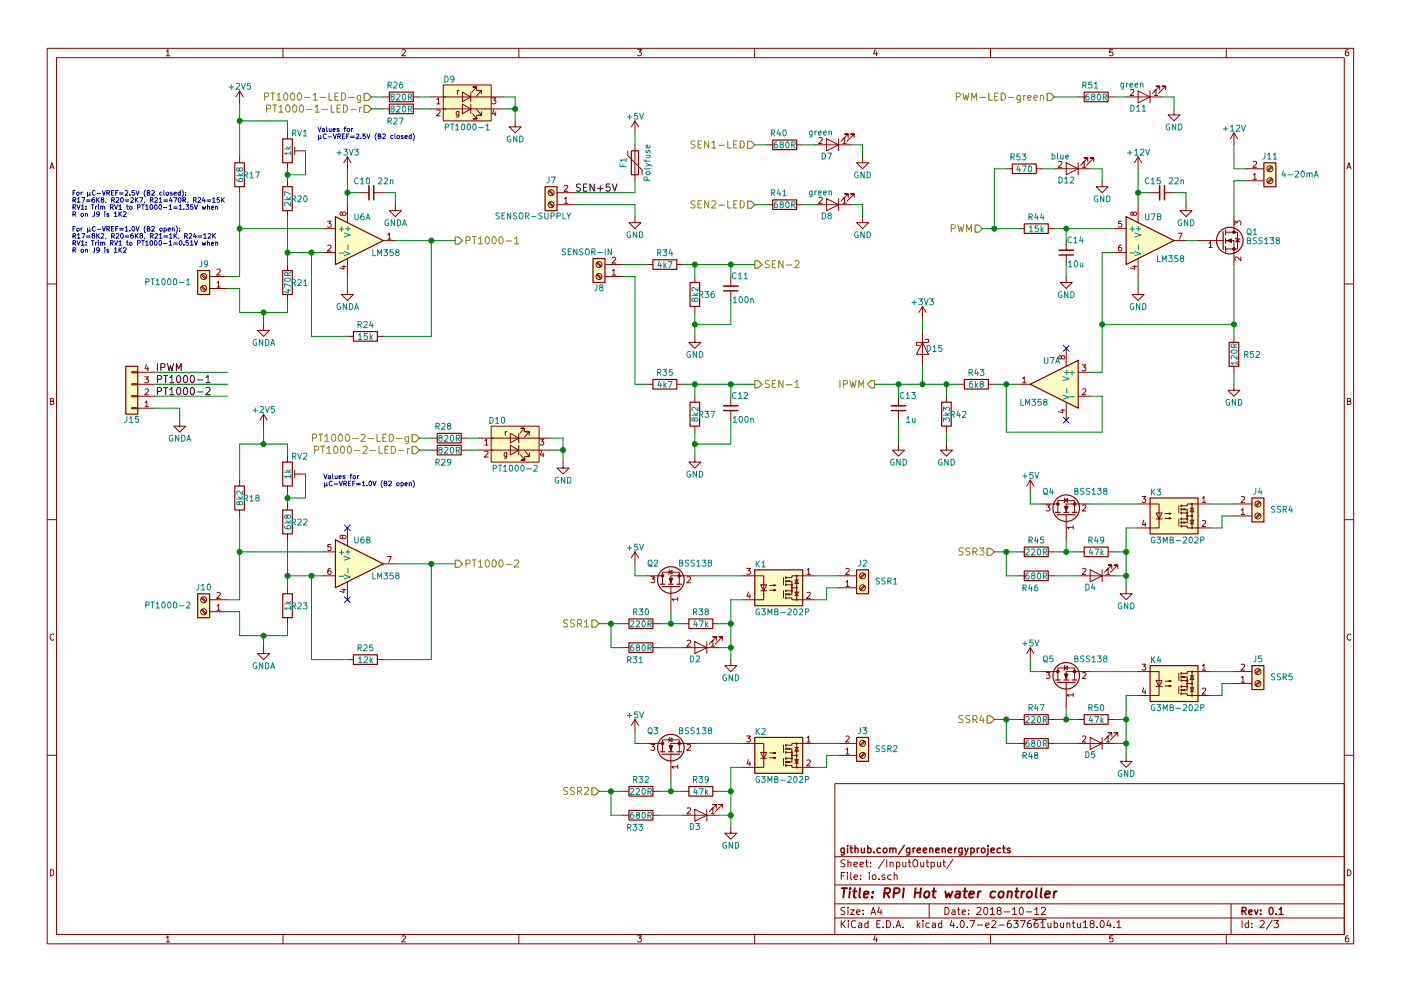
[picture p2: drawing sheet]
<svg xmlns="http://www.w3.org/2000/svg" width="297mm" height="210mm" viewBox="0 0 297 210" stroke-linecap="round" stroke-linejoin="round" font-family="sans-serif">
<g fill="none" stroke="#840000" stroke-width=".21">
<path d="M10 10.3h277v189.9h-277zM12 12.2h273v186.1h-273zM35.3 10.9l.3-.4v1.3M35.3 11.8h.7M50.8 19.3v2.5M50.8 19.3l-.8 1.3M50.8 19.3l.8 1.3M60 10.3v1.9M85.2 10.6l.5-.1 .3 .4-.8 .9h.8M94 18h10.1v7.6h-10.1zM97 19.2v.8M97.3 19.2l-.3 .2"/>
<path d="M98 19.6l1.8 1-1.8 1zM99.8 19.6v2M101 19.2v-.7h-.7h.7l-.9 1M102.1 20v-.8h-.8h.8l-1 1.1M110 10.3v1.9M135.2 10.5h.8l-.4 .5 .3 .1 .1 .2-.1 .4-.2 .1-.5-.1M160 10.3v1.9M185.5 10.5l-.3 .9h.8M185.9 11v.8M210 10.3v1.9M235.9 10.5h-.6v.6h.6l.1 .5-.3 .2-.4-.1M239.7 19.1l.5-.1 .2 .3-.8 1h.8"/>
<path d="M241.3 19.3l2.5 1.3-2.5 1.2zM243.8 19.3v2.5M244.8 19.3l.3-.3v1.3M245.9 19v-.7h-.8h.8l-1.6 1.5M247.1 19v-.7h-.7h.7l-1.5 1.5M260 10.3v1.9M285.9 10.5l-.4 .1-.2 .2-.1 .8 .3 .2 .4-.1 .1-.4-.1-.2-.4-.1-.3 .3M10.6 35.8l.4-1.3 .4 1.3M10.7 35.5h.6M50.8 33.3v1.2M50.8 39.6v1.3M61 28.2v1.3"/>
<path d="M61 34.5v1.3M61 38.3v1.3M62.5 31.2v1.6M62.5 32h2.3M73.7 33.3v2.5M73.7 33.3l-.8 1.2M73.7 33.3l.7 1.2M81.3 20.6h1.2M81.3 23.1h1.2M87.6 20.6h1.3M87.6 23.1h1.3M91.4 20.6h15.3"/>
<path d="M91.4 23.1h15.3M92.6 21.1l.4-.3v1.2M92.6 23.4l.5-.1 .2 .4-.8 .9h.8M92.6 22h.7M97.3 23.6l-.1 1.1-.4 .1M97.3 23.7l-.3-.1-.3 .3 .1 .5h.5M98 22.1l1.8 1-1.8 1zM99.8 22.1v2M100.2 24.1l.9 1.1h-.8h.8v-.7M101.2 23.4l.9 1.1h-.8h.8v-.8M104.3 20.8h.8l-.4 .5 .4 .1v.5l-.2 .1-.6-.1M104.7 23.2l-.3 .9h.8"/>
<path d="M105 23.7v.9M109.2 25.6v1.3h1.3l-1.3 1.3-1.3-1.3h1.3M119.7 39.4l.4-.1 .3 .4-.8 .9h.8M133.1 32v1l3 3.1v1M134.6 25.6v2.6M134.6 30.7v7.6M134.6 25.6l-.7 1.3M134.6 25.6l.8 1.3M162.6 30.7h1.2M168.9 30.7h1.3M172.7 30.7h7.6M173.6 29.3l.5-.1 .2 .3-.7 .9h.7"/>
<path d="M175.3 29.5l2.5 1.2-2.5 1.3zM177.8 29.5v2.5M178.7 29.5l.4-.3v1.2M178.7 30.4h.7M179.8 29.2v-.8h-.7h.7l-1.5 1.6M181.1 29.2v-.8h-.8h.8l-1.5 1.6M182.9 33.3v1.2h1.2l-1.2 1.3-1.3-1.3h1.3M213.4 35.8h1.2M219.7 35.8h1.3M223.5 35.8h7.6M224.4 34.3l.5-.1 .2 .4-.7 .9h.7M226.1 34.5l2.5 1.3-2.5 1.3z"/>
<path d="M228.6 20.6h1.3M228.6 34.5v2.6M229.5 34.6l.4-.4v1.3M229.5 35.5h.7M230.6 34.3v-.8h-.7h.7l-1.5 1.5M231.9 34.3v-.8h-.8h.8l-1.5 1.5M233.7 38.3v1.3h1.2l-1.2 1.3-1.3-1.3h1.3M234.9 20.6h1.3M238.8 20.6h7.6M241.3 33.3l-.8 1.2M241.3 33.3v2.5M241.3 33.3l.8 1.2"/>
<path d="M244.8 20.3h.7M248.9 23.1v1.3h1.3l-1.3 1.2-1.3-1.2h1.3M261.6 28.2v2.5M261.6 28.2l-.7 1.3M261.6 28.2l.8 1.3M264.2 38.3h3.8M264.2 35.8h3.8M265.7 37.1l.4-.3v1.2M265.7 34.3l.5-.1 .2 .4-.8 .9h.8M265.7 38h.7M269.6 35.3l-.9 .8M269.6 37.8l-.9 .9"/>
<path d="M269.7 35.5l-.8 .8M269.7 38l-.8 .9M285.6 35.8l.4-1.3 .4 1.3M285.7 35.5h.6M42.7 58.3l.8 .9M42.8 58.2l.9 .8M44.4 58.7h3.9M46 60l.4-.4v1.3M46 57.2l.5-.1 .2 .3-.8 1h.8M61 44.7v1.3M61 56.1v1.3M68.6 53.6h2.5"/>
<path d="M68.6 48.5h2.5M69.4 46.9h.8l-.4 .5 .4 .1v.6l-.2 .1-.6-.1M69.5 52.1l.5-.1 .2 .4-.8 .9h.8M72.5 56.5h.9M72.6 45.2l.3-.2h.3l.2 .2-.2 .4-.3 .1-.2-.1-.2-.6h-.3l-.1 .6 .3 .1 .2-.2M72.9 56.4v.7l-.9-.3M73.7 43.4v3.8M73.7 54.9v3.8M76.2 40.9h2M79.2 40.9h2.1M81.3 51h2.5M82.2 49.8l.3-.3v1.2"/>
<path d="M82.2 50.7h.7M83.8 43.4v1.3h1.3l-1.3 1.3-1.3-1.3h1.3M116.3 40.6l.9 .8M116.3 43.1l.9 .8M116.5 40.4l.9 .8M116.5 42.9l.9 .9M118.1 40.9h3.8M118.1 43.4h3.8M119.7 42.2l.3-.3v1.2M119.7 43.1h.7M126.5 55.8l.9 .8M126.5 58.3l.9 .9"/>
<path d="M126.7 55.6l.8 .9M126.7 58.2l.8 .8M128.3 58.7h3.8M128.3 56.1h3.8M129.8 57.4l.4-.3v1.3M129.8 54.7l.5-.1 .2 .3-.8 .9h.8M129.8 58.4h.7M134.6 46v1.2h1.3l-1.3 1.3-1.3-1.3h1.3M137.2 56.1h1.2M143.5 56.1h1.3M147.3 58.7v1.2M154.9 58.7v2"/>
<path d="M162.6 43.4h1.2M168.9 43.4h1.3M172.7 43.4h7.6M173.6 42l.5-.1 .2 .3-.7 .9h.7M175.3 42.2l2.5 1.2-2.5 1.3zM177.8 42.2v2.5M178.7 42.2l.4-.3v1.2M178.7 43.1h.7M179.8 41.9v-.8h-.7h.7l-1.5 1.6M181.1 41.9v-.8h-.8h.8l-1.5 1.6M182.9 46v1.2h1.2l-1.2 1.3-1.3-1.3h1.3M215.9 48.5h1.3"/>
<path d="M222.2 48.5h1.3M226.1 58.7v1.2h1.2l-1.2 1.3-1.3-1.3h1.3M226.1 51v2.1M226.1 54.1v2M236.2 53.6h2.6M236.2 48.5h2.6M237.7 52l-.3 .1-.2 .2-.1 .7 .3 .3 .4-.1-.1-.7h-.3l-.3 .2M237.8 46.9h-.6l-.1 .6h.7v.6l-.2 .1-.5-.1M240.1 56.5h.9M240.3 45.2l.2-.2h.4l.1 .2-.1 .4-.4 .1-.2-.1-.2-.6h-.3v.6l.2 .1 .3-.2M240.6 56.4v.7l-1-.3M241.3 43.4v3.8"/>
<path d="M241.3 54.9v3.8M243.8 40.9h2.1M246.9 40.9h2M248.9 51h2.6M249.8 49.5h.8l-.5 1.2M251.5 43.4v1.3h1.2l-1.2 1.3-1.3-1.3h1.3M254 51h5.3M256.3 51.6l.4-.3v1.2M256.3 52.5h.7M259.8 51h1.8v5.1M259.8 49.3h1.8M261.6 49.3h.8v3.5h-2.6"/>
<path d="M261.6 46v3.3M261.8 47.7v-.8l.5 .4 .1-.4h.6l.1 .2-.1 .6M261.9 50.5l1 .3M262.4 50.7l.4 .6h-.8zM263.1 54.5v.8l-.9-.8-.4 .2 .1 .5M10 60.2h2M27.9 78.9h1.3v.2h-1.3zM29.2 79h3.8M30.7 80h.8l-.5 .4 .4 .1v.6l-.2 .1-.5-.1M31 77.3l-.2 1h.7M31.3 77.8v.9M42.7 60.9l.8 .8"/>
<path d="M42.8 60.7l.9 .8M44.4 61.2h3.9M46 60.9h.7M55.9 68.8v1.3h1.2l-1.2 1.3-1.3-1.3h1.3M61 62.5v1.2M73.7 61.2v1.3h1.2l-1.2 1.2-1.3-1.2h1.3M73.7 71.4h1.2M80 71.4h1.3M147.3 71.4v1.2h1.3l-1.3 1.3-1.3-1.3h1.3M147.3 65v1.3M154.9 61.7v2M195.6 72.6l1.2 2.6h-2.5z"/>
<path d="M195.6 65v2.6M195.6 70.1v7.6M195.6 65l-.8 1.3M195.6 65l.7 1.3M196.2 72h.6v.6h-2.5v.7h.6M225 75.7l.3-.2h.3l.2 .2-.1 .4-.4 .1-.2-.1-.2-.6h-.3v.6l.2 .1 .2-.3M226.1 73.9v3.8M228.6 79h2.5M229.4 77.4h.8l-.4 .5 .4 .1v.6l-.2 .1-.6-.1M241.3 61.2v1.3h1.3l-1.3 1.2-1.3-1.2h1.3M261.6 71.4v1.2M261.6 77.7v1.3"/>
<path d="M285 60.2h2M10.7 85.1h.5l.1-.5-.6-.1v1.3h.5l.2-.4-.3-.3M27.9 81.4h1.3v.3h-1.3zM27.9 83.9h1.3v.3h-1.3zM27.9 86.5h1.3v.2h-1.3zM29.2 81.5h3.8M29.2 84.1h3.8M29.2 86.6h3.8M30.8 85.4l.3-.4v1.3M30.8 82.6l.4-.1 .3 .3-.8 1h.8M30.8 86.3h.7M38.1 89.1v1.3h1.3l-1.3 1.3-1.3-1.3h1.3"/>
<path d="M55.9 87.9l-.8 1.2M55.9 87.9v2.5M55.9 87.9l.7 1.2M61 96.8v1.2M62.5 99.8v1.5M91.4 93h1.3M91.4 95.5h1.3M97.8 93h1.3M97.8 95.5h1.3M101.6 93h15.2M101.6 95.5h15.2M102.8 93.5l.3-.3v1.2"/>
<path d="M102.8 95.8l.5-.1 .2 .4-.8 .9h.8M102.8 94.4h.7M104.1 90.4h10.2v7.6h-10.2zM107.1 91.6v.8M107.4 96v1.1l-.5 .1M107.4 96.1l-.3-.1-.2 .3 .1 .5h.4M107.5 91.6l-.4 .2M108.2 94.5l1.8 1-1.8 1zM108.2 91.9l1.8 1.1-1.8 1zM110 91.9v2.1M110 94.5v2M110.4 96.5l.9 1.1h-.8h.8v-.8"/>
<path d="M111.2 91.6v-.7h-.8h.8l-.9 1M111.4 95.8l.9 1h-.8h.8v-.7M112.2 92.4v-.8h-.7h.7l-.9 1.1M114.5 93.2h.8l-.4 .4 .3 .1v.6l-.1 .1-.6-.1M114.9 95.6l-.3 .9h.7M115.2 96.1v.9M119.4 98v1.3h1.2l-1.2 1.3-1.3-1.3h1.3M137.2 81.5h1.2M143.5 81.5h1.3M147.3 96.8v1.2h1.3l-1.3 1.3-1.3-1.3h1.3M147.3 84.1v1.2M147.3 90.4v1.3"/>
<path d="M154.9 84.1v2M154.9 87.1v2M190.5 94.2v1.3h1.3l-1.3 1.3-1.3-1.3h1.3M190.5 84.1v2M190.5 87.1v2M200.7 94.2v1.3h1.2l-1.2 1.3-1.3-1.3h1.3M200.7 84.1v1.2M200.7 90.4v1.3M203.2 81.5h1.3M209.5 81.5h1.3M215.9 81.5h2.5M216.8 80.3l.4-.3v1.2"/>
<path d="M216.8 81.2h.7M224.9 87h.9M225.3 86.8v.8l-.9-.3M226.1 85.3v3.8M228.6 84.1h2.5M229.5 82.6l.5-.1 .2 .3-.8 1h.8M261.6 81.5v1.3h1.3l-1.3 1.3-1.3-1.3h1.3M285.7 85.1h.5l.1-.5-.6-.1v1.3h.5l.2-.4-.3-.3M10 110.3h2M50.8 101.8v1.3M50.8 108.2v1.3M61 103.1v1.3"/>
<path d="M61 106.9v1.3M61 113.3v1.2M62.5 100.6h2.3M68.6 117.1h2.5M70.2 115.5h-.7v.6h.7v.6l-.2 .1-.5-.1M72.6 113.8l.3-.2h.3l.2 .2-.1 .4-.4 .1-.2-.1-.2-.6h-.3l-.1 .6 .3 .1 .2-.3M73.7 112v3.8M81.3 119.6h2.5M82.1 118.1h.9l-.6 1.2M134.6 117.1v2.5M134.6 117.1l-.7 1.3M134.6 117.1l.8 1.3"/>
<path d="M215.9 117.1h1.3M218.4 101.8l-.7 1.3M218.4 101.8v2.6M218.4 101.8l.8 1.3M221 106.9h3.3M221.8 107.1h.8l-.4 .5 .4 .1v.6l-.2 .1-.6-.1M222.2 117.1h1.3M224.3 106.9v-.7h3.5v2.5M224.3 106.9v1.8M225.7 106.2l.6-.4v.7zM225.8 105.7l-.2 1M226.1 109.2v5.3"/>
<path d="M227.5 111.9h-1.2l.3 .3M227.5 111.5v.7M228.6 117.1h1.3M229.5 107.2l.5-.1 .2 .4-.8 .9h.8M231.1 106.9h-5v1.8M234.9 117.1h1.3M241.3 106.9h4.4v3.2M242.1 105.4h.8l-.4 .4 .4 .1v.6l-.2 .1-.6-.1M242.5 110.4l-.3 .9h.8M242.8 110.8v.9M245.1 108.8h1.3l-.7 1.3zM245.1 110.1h1.3"/>
<path d="M245.7 110.1v1.9h-4.4M247 110h1.3l-.4 .1v-.3l.4 .2M247 109h1.3l-.4 .1v-.3l.4 .2M249.9 107.3v1.5M249.9 110.1v1.5M250.6 108.1h1.1v.7M250.6 111.6h1.1v.4h4.8M250.6 108.8h1.1v1.3h-1.1M250.7 110.9l.5-.2v.3zM250.7 108.1l.5-.2v.3zM251.7 110.1v.8h-1.1M251.7 109.5h1"/>
<path d="M252.3 110.4h.8l-.4 .7zM252.3 111.1h.8M252.3 107.8h.8M252.7 107.8l.4 .8h-.8zM252.7 106.9v5.1M254.9 105.7l.4-.3v1.2M254.9 110.5l.5-.1 .2 .4-.8 .9h.8M254.9 106.6h.7M256.5 106.9h-4.8v.4h-1.1M261.6 109.5h3.8M261.6 106.9h3.8M263.2 108.2l.3-.3v1.3"/>
<path d="M263.2 105.5l.5-.1 .2 .3-.8 .9h.8M263.2 109.2h.7M267 106.4l-.8 .9M267 109l-.8 .8M267.2 106.6l-.9 .8M267.2 109.1l-.9 .9M285 110.3h2M11.4 134.6a.58 .58 0 0 0-.8 .6 .58 .58 0 0 0 .8 .5M42.7 126.9l.8 .9M42.7 129.5l.8 .8M42.8 126.7l.9 .9M42.8 129.3l.9 .8"/>
<path d="M44.4 129.8h3.9M44.4 127.2h3.9M46 128.6l.4-.4v1.3M46 125.8l.5-.1 .2 .3-.8 .9h.8M46 129.5h.7M55.9 137.4v1.3h1.2l-1.2 1.2-1.3-1.2h1.3M61 124.7v1.3M61 131.1v1.2M68.6 122.2h2.5M70.1 120.6h-.4l-.2 .3v.7l.2 .3 .5-.2-.1-.6h-.4l-.2 .2M72.5 125.1h.9M72.9 124.9v.8l-.9-.3"/>
<path d="M73.7 123.4v3.8M73.7 139.9h1.2M80 139.9h1.3M132.1 132.3h1.2M132.1 137.4h1.2M137.2 122.2h3.3M138 122.4h.8l-.4 .5 .3 .1v.5l-.1 .1-.6-.1M138.4 132.3h1.3M138.4 137.4h1.3M140.5 122.2v-.8h3.5v2.5M140.5 122.2v1.7M141.9 121.4l.6-.4v.8z"/>
<path d="M142 120.9l-.3 1M142.2 124.5v5.3M143.7 127.1h-1.3l.4 .4M143.7 126.8v.7M144.8 132.3h1.2M144.8 137.4h7.6M145.7 122.5l.5-.1 .2 .3-.8 .9h.8M145.7 135.9l.5-.1 .2 .4-.8 .9h.8M147.3 136.1l2.6 1.3-2.6 1.3zM147.3 122.2h-5.1v1.7M149.9 136.1v2.6M150.8 136.2l.3-.4v1.3"/>
<path d="M150.8 137.1h.7M151.1 132.3h1.3M151.9 135.9v-.8h-.8h.8l-1.5 1.5M153.2 135.9v-.8h-.8h.8l-1.6 1.5M154.9 139.9v1.3h1.3l-1.3 1.3-1.2-1.3h1.2M157.5 122.2h4.4v3.1M158.3 120.6h.8l-.4 .5 .4 .1v.5l-.2 .2-.6-.2M158.7 125.6l-.3 .9h.8M159 126.1v.8M161.3 124.1h1.3l-.7 1.2zM161.3 125.3h1.3M161.9 125.3v1.9h-4.4"/>
<path d="M163.2 125.2h1.3l-.4 .1v-.2l.4 .1M163.2 124.2h1.3l-.4 .1v-.2l.4 .1M166.1 122.5v1.6M166.1 125.3v1.6M166.8 123.3h1.1v.8M166.8 126.9h1.1v.3h4.8M166.8 124.1h1.1v1.2h-1.1M166.9 126.1l.5-.1v.2zM166.9 123.3l.5-.1v.2zM167.9 125.3v.8h-1.1M167.9 124.7h1M168.5 125.6h.8l-.4 .8z"/>
<path d="M168.5 126.4h.8M168.5 123.1h.8M168.9 123.1l.4 .7h-.8zM168.9 122.2v5M171.1 120.9l.3-.3v1.3M171.1 125.8l.5-.1 .2 .3-.8 .9h.8M171.1 121.9h.7M172.7 122.2h-4.8v.3h-1.1M177.8 122.2h3.8M177.8 124.7h3.8M179.3 123.5l.4-.4v1.3M179.3 120.7l.5-.1 .3 .3-.8 1h.8"/>
<path d="M179.3 124.4h.8M183.2 121.7l-.9 .8M183.2 124.2l-.9 .8M183.4 121.8l-.9 .9M183.4 124.4l-.9 .8M215.9 122.2h1.3M218.4 137.4v2.5M218.4 137.4l-.7 1.3M218.4 137.4l.8 1.3M222.2 122.2h1.3M228.6 122.2h7.6M229.5 120.7l.5-.1 .2 .3-.8 1h.8"/>
<path d="M231.1 120.9l2.6 1.3-2.6 1.2zM233.7 120.9v2.5M234.6 120.9l.3-.3v1.3M234.6 121.9h.7M235.7 120.6v-.7h-.8h.8l-1.5 1.5M237 120.6v-.7h-.8h.8l-1.5 1.5M238.8 124.7v1.3h1.2l-1.2 1.2-1.3-1.2h1.3M286.4 134.6a.58 .58 0 0 0-.8 .6 .58 .58 0 0 0 .8 .5M134.6 152.6l-.7 1.3M134.6 152.6v2.6M134.6 152.6l.8 1.3M137.2 157.7h3.3"/>
<path d="M138 157.9h.8l-.4 .5 .3 .1v.6l-.1 .1-.6-.1M140.5 157.7v-.7h3.5v2.5M140.5 157.7v1.8M141.9 157l.6-.4v.7zM142 156.5l-.3 1M145.7 158l.5-.1 .2 .4-.8 .9h.8M147.3 157.7h-5.1v1.8M157.5 157.7h4.4v3.2M158.3 156.2h.8l-.4 .4 .4 .1v.6l-.2 .1-.6-.1M161.3 159.6h1.3l-.7 1.3zM163.2 159.8h1.3l-.4 .1v-.3l.4 .2M166.1 158.1v1.5"/>
<path d="M166.8 158.9h1.1v.7M166.8 159.6h1.1v1.3h-1.1M166.9 158.9l.5-.2v.3zM168.5 158.6h.8M168.9 158.6l.4 .8h-.8zM168.9 157.7v5.1M171.1 156.5l.3-.3v1.2M171.1 157.4h.7M172.7 157.7h-4.8v.4h-1.1M177.8 157.7h3.8M179.3 159l.4-.3v1.3M179.3 156.3l.5-.1 .3 .3-.8 .9h.8"/>
<path d="M179.3 160h.8M183.2 157.2l-.9 .9M183.2 159.8l-.9 .8M183.4 157.4l-.9 .8M183.4 159.9l-.9 .9M215.9 157.7h1.3M215.9 152.6h1.3M221 142.5h3.3M221.8 142.7h.8l-.4 .5 .4 .1v.5l-.2 .2-.6-.2M222.2 157.7h1.3M222.2 152.6h1.3M224.3 142.5v-.8h3.5v2.6"/>
<path d="M224.3 142.5v1.8M225.7 141.7l.6-.4v.8zM225.8 141.2l-.2 1M226.1 144.8v5.3M227.5 147.4h-1.2l.3 .4M227.5 147.1v.7M228.6 157.7h7.6M228.6 152.6h1.3M229.5 142.8l.5-.1 .2 .3-.8 1h.8M229.5 156.3l.5-.1 .2 .3-.8 .9h.8M231.1 156.5l2.6 1.2-2.6 1.3zM231.1 142.5h-5v1.8"/>
<path d="M233.7 156.5v2.5M234.6 156.5l.3-.3v1.2M234.6 157.4h.7M234.9 152.6h1.3M235.7 156.2v-.8h-.8h.8l-1.5 1.6M237 156.2v-.8h-.8h.8l-1.5 1.6M241.3 142.5h4.4v3.2M242.1 140.9h.8l-.4 .5 .4 .1v.6l-.2 .1-.6-.1M242.5 145.9l-.3 .9h.8M242.8 146.4v.9M245.1 144.4h1.3l-.7 1.3zM245.1 145.7h1.3"/>
<path d="M245.7 145.7v1.9h-4.4M247 145.5h1.3l-.4 .2v-.3l.4 .1M247 144.5h1.3l-.4 .1v-.2l.4 .1M249.9 142.9v1.5M249.9 145.7v1.5M250.6 143.6h1.1v.8M250.6 147.2h1.1v.4h4.8M250.6 144.4h1.1v1.3h-1.1M250.7 146.4l.5-.1v.3zM250.7 143.6l.5-.1v.3zM251.7 145.7v.7h-1.1M251.7 145h1"/>
<path d="M252.3 145.9h.8l-.4 .8zM252.3 146.7h.8M252.3 143.4h.8M252.7 143.4l.4 .7h-.8zM252.7 142.5v5.1M254.9 141.3l.4-.4v1.3M254.9 146.1l.5-.1 .2 .3-.8 1h.8M254.9 142.2h.7M256.5 142.5h-4.8v.4h-1.1M261.6 145h3.8M261.6 142.5h3.8M263.2 143.8l.3-.3v1.2"/>
<path d="M263.2 141l.5-.1 .2 .4-.8 .9h.8M263.2 144.7h.7M267 142l-.8 .8M267 144.5l-.8 .9M267.2 142.2l-.9 .8M267.2 144.7l-.9 .8M10 160.2h2M132.1 167.9h1.2M132.1 173h1.2M138.4 167.9h1.3M138.4 173h1.3M142.2 160v5.3"/>
<path d="M143.7 162.7h-1.3l.4 .3M143.7 162.3v.7M144.8 167.9h1.2M144.8 173h7.6M145.7 171.5l.5-.1 .2 .3-.8 1h.8M147.3 171.7l2.6 1.3-2.6 1.2zM149.9 171.7v2.5M150.8 171.7l.3-.3v1.3M150.8 172.7h.7M151.1 167.9h1.3M151.9 171.4v-.7h-.8h.8l-1.5 1.5M153.2 171.4v-.7h-.8h.8l-1.6 1.5"/>
<path d="M154.9 175.5v1.3h1.3l-1.3 1.2-1.2-1.2h1.2M158.7 161.2l-.3 .9h.8M159 161.6v.9M161.3 160.9h1.3M161.9 160.9v1.9h-4.4M163.2 160.8h1.3l-.4 .1v-.3l.4 .2M166.1 160.9v1.5M166.8 162.4h1.1v.4h4.8M166.9 161.7l.5-.2v.3zM167.9 160.9v.8h-1.1M167.9 160.3h1M168.5 161.2h.8l-.4 .7z"/>
<path d="M168.5 161.9h.8M171.1 161.3l.5-.1 .2 .4-.8 .9h.8M177 166.3h108v32h-108zM177.8 160.3h3.8M238.8 160.3v1.2h1.2l-1.2 1.3-1.3-1.3h1.3M285 160.2h2M10.7 184.5a.65 .65 0 0 1 .7 .7 .65 .65 0 0 1-.7 .6zM35.3 198.9l.3-.4v1.3M35.3 199.8h.7M60 198.3v1.9M85.2 198.6l.5-.1 .3 .4-.8 .9h.8M110 198.3v1.9"/>
<path d="M135.2 198.5h.8l-.4 .5 .3 .1 .1 .2-.1 .4-.2 .1-.5-.1M160 198.3v1.9M177 194.8h108M177 191.8h108M177 187.8h108M177 181.8h108M178.4 195.3v1.5M178.4 185.8h.5M178.6 196l.6 .8M179.1 185.1h-.7v1.5M179.1 192.6l-.5-.1-.3 .3 .1 .3 .7 .4v.4l-.2 .1-.6-.1M179.1 182.5l-.5-.1-.3 .3 .1 .3 .7 .4v.4l-.2 .1-.6-.1"/>
<path d="M179.2 195.3l-.8 .9M179.7 185.1v.2M179.7 185.6v1M179.8 192.5v.2M179.8 183.1l.2-.2 .4 .1v.9M179.8 182.4v1.5M179.8 193v1M179.9 195.3v.2M179.9 195.8v1M180.3 193h.8l-.8 1h.8M180.4 185.1v1.3l.2 .2M181.1 183.4l.7-.1-.1-.3-.4-.1-.2 .2v.7h.6"/>
<path d="M181.1 186.1l.7-.1-.1-.3-.4-.1-.2 .2 .1 .7h.5M181.4 195.5a.71 .71 0 0 0-1 .5 .71 .71 0 0 0 .8 .8l.2-.1M181.6 193.5l.7-.1v-.3l-.4-.1-.3 .2 .1 .7h.6M182.1 195.9h.6v.9M182.3 183.4l.8-.1-.1-.3-.4-.1-.3 .2 .1 .7h.6M182.4 186.5v.1M182.4 185.7v.1M182.7 196.2l-.7 .3 .2 .3 .5-.1M183 193.9v.1M183 193.1v.1M183.5 182.9h.6M183.7 182.4v1.3l.4 .2"/>
<path d="M184 195.9l-.4-.1-.3 .3 .1 .6 .2 .1 .4-.1M184 195.3v1.5M184.3 185.1v.2M184.3 185.6v1M184.6 183.8v.1M184.6 183v.1M184.7 194l.4-1.5 .5 1.5M184.8 193.6h.7M185 185.7l.2-.1 .4 .1 .1 .6-.1 .2-.4 .1-.2-.1zM185.5 198.5l-.3 .9h.8M185.9 199v.8M185.9 196h.5"/>
<path d="M186.4 186.5v.1M186.4 192.5l-.3 1h.9M186.6 195.3h-.7v1.5h.7M186.8 193v1M187.2 196.7v.1M187.5 182.3l-1.3 2M187.6 185.7l-.4-.1-.2 .2 .1 .2 .5 .2v.3h-.6M188 195.3a.76 .76 0 0 1 .8 .8 .76 .76 0 0 1-.8 .7zM188 182.4v1.5M188.7 183.1l.2-.2 .4 .1 .1 .9M188.7 182.9v1M188.9 185.7l-.4-.1-.3 .3 .1 .6 .2 .1 .4-.1"/>
<path d="M189.5 196.7v.1M189.6 185.7l.2-.1 .4 .1v.9M189.6 185.1v1.5M190 196.8l.4-1.5 .6 1.5M190.1 183l.4-.1 .3 .3-.1 .6h-.6M190.1 182.9v1.5M190.1 196.4h.7M191.4 182.9l.1 .9 .3 .1 .2-.1M191.5 196.7v.1M192 182.9v1M192.6 182.9h.5M192.8 182.4v1.3l.3 .2"/>
<path d="M193.6 182.6l.3-.2a.53 .53 0 0 1 .7 .5v.5a.51 .51 0 0 1-.8 .4 1.05 1.05 0 0 1-.2-1.2zM194.5 195.3v1.5M194.6 196.3l.4 .5M195 195.8l-.5 .6M195.2 182.9l.1 .9 .3 .1 .2-.1M195.7 195.3v.2M195.7 195.8v1M195.8 182.9v1M196.3 182.9h.6M196.5 182.4v1.3l.4 .2M197 191.8v3M197 195.9l-.4-.1-.3 .3 .1 .6 .2 .1 .4-.1"/>
<path d="M197.4 183l.4-.1 .3 .3-.1 .6h-.6M197.4 182.9v1.5M197.7 195.9h.6v.9M198.3 196.2l-.7 .3 .2 .3 .5-.1M198.8 182.9v.9l.4 .1 .2-.1M199.4 182.9v1M199.7 195.9l-.5-.1-.2 .3v.6l.2 .1 .5-.1M199.7 195.3v1.5M199.9 182.9h.6M200.1 182.4v1.3l.4 .2M200.4 192.5a.76 .76 0 0 1 .8 .8 .76 .76 0 0 1-.8 .7zM201.8 195.2l-.4 1.1h1"/>
<path d="M201.9 193.1h.5l.1 .9M202 182.3l-1.2 2M202.2 195.8v1M202.5 193.4l-.7 .3 .2 .3 .5-.1M202.9 196.7v.1M203 193h.6M203.2 192.5v1.3l.4 .2M203.8 195.4l.1-.1a.8 .8 0 0 1 .6 .8 .8 .8 0 0 1-.6 .7 .97 .97 0 0 1-.1-1.4zM204 193.5l.7-.1-.1-.3-.4-.1-.2 .2 .1 .7h.5M205.1 196.7v.1M205.4 193.9v.1M205.4 193.1v.1"/>
<path d="M205.6 195.3h1.1l-.7 1.5M207.1 192.7l.6-.2 .3 .5-.9 1h.9M207.2 196.3h1.2M208.7 192.7l.2-.2a.8 .8 0 0 1 .5 .8 .8 .8 0 0 1-.5 .7l-.3-.5zM209 196.3l.7-.1v-.3l-.5-.1-.2 .2 .1 .7h.6M210 193l.4-.5v1.5M210 194h.8M210 198.3v1.9M210.3 195.5l.6-.2 .3 .5-1 1h1M211.7 193.2l-.3-.3 .1-.2 .2-.2 .4 .1 .2 .2-.1 .2-.5 .2-.3 .3v.2l.3 .3h.3l.3-.3v-.2l-.3-.3M211.8 196.3h1.1M212.9 193.5h1.1"/>
<path d="M214.3 195.3l-.5 .1a1.11 1.11 0 0 0-.1 1.3l.4 .1 .3-.1v-.5l-.3-.3-.4 .1-.1 .2M214.7 193l.4-.5v1.5M214.7 194h.8M214.9 195.3h.9l-.5 .6 .5 .1v.7l-.2 .1-.7-.1M216.3 192.7l.2-.2a.8 .8 0 0 1 .5 .8 .8 .8 0 0 1-.5 .7l-.4-.5zM216.3 195.3h1l-.6 1.5M217.6 193.5h1.1M218.5 195.3l-.4 .1a1.11 1.11 0 0 0-.1 1.3l.4 .1 .2-.1 .1-.5-.3-.3-.4 .1-.2 .2M219 195.1h2.8M219.4 193l.4-.5v1.5M219.4 194h.8M220 195.3l-.5 .1a1.11 1.11 0 0 0-.1 1.3l.4 .1 .2-.1 .1-.5-.3-.3-.4 .1-.1 .2"/>
<path d="M220.7 195.8l.4-.5v1.5M220.7 196.8h.8M220.8 192.7l.6-.2 .3 .5-1 1h1M222.2 195.8v.9l.4 .1 .2-.1M222.8 195.8v1M223.5 195.9l.5-.1 .2 .3-.1 .6h-.6M223.5 195.3v1.5M224.9 195.8v.9l.4 .1 .2-.1M225.5 195.8v1M226.2 196l.2-.2 .4 .1v.9M226.2 195.8v1M227.4 195.8h.5"/>
<path d="M227.6 195.3v1.3l.3 .2M228.4 195.8l.1 .9 .4 .1 .2-.1M229.1 195.8v1M229.7 195.8l.4-.5v1.5M229.7 196.8h.9M231.4 196l-.3-.3 .1-.2 .2-.2 .4 .1 .2 .2-.1 .2-.5 .2-.3 .3v.2l.3 .3h.3l.3-.3v-.2l-.3-.3M232.6 196.7v.1M233.4 195.5l.2-.2a.8 .8 0 0 1 .5 .8 .8 .8 0 0 1-.5 .7l-.4-.5zM235 195.2l-.3 1.1h.9M235.4 195.8v1M235.9 198.5h-.6v.7l.6-.1 .1 .5-.3 .2-.4-.1M236.2 196.7v.1"/>
<path d="M236.8 195.8l.4-.5v1.5M236.8 196.8h.9M260 198.3v1.9M261 191.8v6.5M263.3 195.3v1.5M264.7 195.9l-.4-.1-.3 .3 .1 .6 .2 .1 .4-.1M264.7 195.3v1.5M265.4 196.7v.1M265.4 195.9v.1M267.2 195.5l.6-.2 .2 .5-.9 1h.9M269.7 195.2l-1.2 2M270.1 195.3h.9l-.5 .6 .5 .1v.7l-.2 .1-.7-.1"/>
<path d="M285.7 184.5a.65 .65 0 0 1 .7 .7 .65 .65 0 0 1-.7 .6zM285.9 198.5l-.4 .1-.2 .3-.1 .7 .3 .2 .4-.1 .1-.4-.1-.2-.4-.1-.3 .3"/>
<circle cx="269.2" cy="35.8" r=".63"/>
<circle cx="269.2" cy="38.3" r=".63"/>
<circle cx="43.2" cy="58.7" r=".63"/>
<circle cx="116.8" cy="43.4" r=".63"/>
<circle cx="116.8" cy="40.9" r=".63"/>
<circle cx="127" cy="56.1" r=".63"/>
<circle cx="127" cy="58.7" r=".63"/>
<circle cx="43.2" cy="61.2" r=".63"/>
<circle cx="251.7" cy="109.5" r=".13"/>
<circle cx="251.7" cy="110.1" r=".13"/>
<circle cx="251.7" cy="108.8" r=".13"/>
<circle cx="252.7" cy="112" r=".13"/>
<circle cx="252.7" cy="109.5" r=".13"/>
<circle cx="252.7" cy="106.9" r=".13"/>
<circle cx="266.7" cy="109.5" r=".63"/>
<circle cx="266.7" cy="106.9" r=".63"/>
<circle cx="43.2" cy="127.2" r=".63"/>
<circle cx="43.2" cy="129.8" r=".63"/>
<circle cx="167.9" cy="124.7" r=".13"/>
<circle cx="167.9" cy="125.3" r=".13"/>
<circle cx="167.9" cy="124.1" r=".13"/>
<circle cx="168.9" cy="127.2" r=".13"/>
<circle cx="168.9" cy="124.7" r=".13"/>
<circle cx="168.9" cy="122.2" r=".13"/>
<circle cx="182.9" cy="122.2" r=".63"/>
<circle cx="182.9" cy="124.7" r=".63"/>
<circle cx="167.9" cy="159.6" r=".13"/>
<circle cx="168.9" cy="157.7" r=".13"/>
<circle cx="182.9" cy="157.7" r=".63"/>
<circle cx="251.7" cy="145.7" r=".13"/>
<circle cx="251.7" cy="144.4" r=".13"/>
<circle cx="251.7" cy="145" r=".13"/>
<circle cx="252.7" cy="147.6" r=".13"/>
<circle cx="252.7" cy="142.5" r=".13"/>
<circle cx="252.7" cy="145" r=".13"/>
<circle cx="266.7" cy="145" r=".63"/>
<circle cx="266.7" cy="142.5" r=".63"/>
<circle cx="167.9" cy="160.3" r=".13"/>
<circle cx="167.9" cy="160.9" r=".13"/>
<circle cx="168.9" cy="160.3" r=".13"/>
<circle cx="168.9" cy="162.8" r=".13"/>
<circle cx="182.9" cy="160.3" r=".63"/>
</g>
<g fill="none" stroke="#840000" stroke-width=".3">
<path d="M79.2 39.4v3M246.9 39.4v3M224.5 54.1h3.1M153.4 61.7h3.1M153.4 87.1h3.1M189 87.1h3M179 179.9l-.1 1.4-.2 .1h-.3M179.7 179.4v.2M179.7 179.9v1M180.2 179.9h.6M180.4 179.4v1.3l.4 .2M181.3 179.4v1.5"/>
<path d="M182.6 179.9l.1 .9 .4 .1 .2-.1M183.3 179.9v1M184 179.4v1.5M188.7 179.9v1M191.7 179.3l-1.2 2M192.9 179.9l-.1 1.4-.2 .1h-.3M193.6 179.9v1M194 179.9l-.4 .3M197.1 179.9v1M199.8 179.9v1M202.4 179.9v1M202.8 179.9l-.4 .3"/>
<path d="M204 179.9l-.1 1.4-.2 .1h-.3M204.5 179.9l.4 1M205.3 179.9l-.5 1.4-.3 .1M205.8 179.9v1.5M207.2 179.9v1M207.6 179.9l-.4 .3M209.5 179.9v1.3l-.3 .2M209.5 179.4v.2M212.6 179.9h.5M212.8 179.4v1.3l.3 .2M179 180l-.4-.1-.3 .3 .1 .6 .2 .1 .4-.1M181.3 180.1l.2-.2 .4 .1v.9"/>
<path d="M184 180l.4-.1 .3 .3-.1 .6h-.6M185.3 180.8v.1M186.7 180l-.5-.1-.2 .3v.6l.2 .1 .5-.1M187.3 180.1l.2-.2 .5 .2v.5l-.1 .2-.4 .1-.2-.1zM188.7 180.1l.2-.2 .4 .1v.9M189.3 180.1l.2-.2 .4 .1 .1 .9M192.9 180l-.4-.1-.3 .3 .1 .6 .2 .1 .4-.1M194.5 180.4l.7-.1-.1-.3-.4-.1-.2 .2v.7h.6M195.8 180.4l.7-.1-.1-.3-.4-.1-.2 .2v.7h.6M197.1 180.1l.2-.2 .4 .1 .1 .9M198.4 180.4l.7-.1v-.3l-.5-.1-.2 .2 .1 .7h.6M199.8 180.1l.2-.2 .4 .1v.9"/>
<path d="M201 180.4l.8-.1-.1-.3-.4-.1-.3 .2 .1 .7h.6M204 180l-.4-.1-.3 .3 .1 .6 .2 .1 .4-.1M205.8 180l.5-.1 .3 .3-.2 .6h-.6M208.1 180.1l.2-.2 .5 .2v.5l-.1 .2-.4 .1-.2-.1zM210.1 180.4l.7-.1v-.3l-.5-.1-.2 .2 .1 .7h.6M212.1 180l-.4-.1-.3 .3 .1 .6 .2 .1 .4-.1M214.1 180l-.3-.1-.2 .2v.3l.5 .1v.3h-.5M263.3 193.3l.8-.1 .1-.2-.1-.3-.2-.2h-.6v1.5M263.7 193.3l.5 .7M264.8 193.5l.7-.1-.1-.3-.4-.1-.2 .2v.7h.6M266 193l.3 1 .4-1M267.3 193.9v.1"/>
<path d="M267.3 193.1v.1M269.3 192.6l.1-.1a.8 .8 0 0 1 .5 .8 .8 .8 0 0 1-.5 .7 .97 .97 0 0 1-.1-1.4zM270.6 193.9v.1M271.2 193l.4-.5v1.5M271.2 194h.9"/>
</g>
<g fill="none" stroke="#840000" stroke-width=".41">
<path d="M178.5 188.4h1.1M179 188.4l-.2 2M180.2 189.1l-.2 1.3M180.3 188.4l-.1 .2 .2-.1-.1-.1-.1 .2M180.9 189.1h.7M181.2 188.4l-.2 1.8 .1 .1 .4 .1M182.4 188.4l-.2 1.8 .2 .2M183.2 189.8l.9-.2v-.4l-.6-.1-.3 .3v.9h.7M184.9 190.3v.1M185.1 189.2l-.1 .2-.1-.1 .2-.1-.1 .2M187.5 189.5l1-.1a.56 .56 0 0 0 .1-.9l-1-.1-.2 2M188 189.5l.5 .9"/>
<path d="M189.5 189.5l1-.1a.56 .56 0 0 0 .1-.9l-1-.1-.2 2M191.6 188.4l-.2 2M194 189.4h1.2M194.1 188.4l-.2 2M195.3 188.4l-.3 2M196.1 189.3l.3-.2 .6 .2v.8l-.4 .3-.6-.1zM197.7 189.1h.8M198 188.4l-.2 1.8 .1 .1 .4 .1M200.4 189.1l.3 1.3 .4-.9 .3 .9 .6-1.3M202.7 189.2h.8v1.2M203.6 189.6l-.8 .1a.4 .4 0 0 0-.3 .3 .4 .4 0 0 0 .3 .4l.7-.1M204.3 189.1h.7"/>
<path d="M204.6 188.4l-.2 1.8 .1 .1 .4 .1M205.5 189.8l1-.2v-.4h-.8l-.2 1 .2 .2 .6-.1M207.4 189.1l-.1 1.3M208 189.1l-.4 .1-.2 .3M211 189.2l-.2-.1a.67 .67 0 0 0-.8 .4v.8l.3 .1 .6-.1M211.9 189.3l.3-.2 .6 .2-.1 .8-.4 .3-.5-.1zM213.7 189.3l.3-.2 .5 .1-.1 1.2M213.7 189.1l-.1 1.3M215.2 189.1h.8M215.6 188.4l-.2 1.8 .1 .1 .3 .1M216.7 189.1l-.2 1.3M217.2 189.1l-.4 .1-.2 .3"/>
<path d="M217.9 189.3l.3-.2 .5 .2v.8l-.4 .3-.5-.1zM219.8 188.4l-.2 1.8 .2 .2M220.8 188.4l-.2 1.8 .3 .2M221.6 189.8l1-.2v-.4l-.6-.1-.3 .3-.1 .9h.8M223.5 189.1l-.1 1.3M224.1 189.1l-.4 .1-.2 .3"/>
</g>
<g fill="#ffffc2" stroke="#ffffc2" stroke-width=".21">
<path d="M71.1 46l10.2 5-10.2 5.1z"/>
<path d="M41.9 57.4h2.5v5.1h-2.5z"/>
<path d="M41.9 126h2.5v5.1h-2.5z"/>
<path d="M71.1 114.5l10.2 5.1-10.2 5.1z"/>
<path d="M218.4 81.5l10.2-5.1v10.2z"/>
<path d="M268 34.5h2.5v5.1h-2.5z"/>
<path d="M115.6 39.6h2.5v5.1h-2.5z"/>
<path d="M160 156.5h10.2v7.6h-10.2z"/>
<path d="M181.6 156.5h2.5v5h-2.5z"/>
<path d="M243.8 105.7h10.2v7.6h-10.2z"/>
<path d="M265.4 105.7h2.6v5h-2.6z"/>
<path d="M243.8 141.2h10.2v7.6h-10.2z"/>
<path d="M265.4 141.2h2.6v5.1h-2.6z"/>
<path d="M160 120.9h10.2v7.6h-10.2z"/>
<path d="M181.6 120.9h2.5v5.1h-2.5z"/>
<path d="M238.8 46l10.1 5-10.1 5.1z"/>
<path d="M94 18h10.1v7.6h-10.1z"/>
<path d="M104.1 90.4h10.2v7.6h-10.2z"/>
<path d="M125.7 54.9h2.6v5h-2.6z"/>
<path d="M26.7 77.7h2.5v10.2h-2.5z"/>
</g>
<g fill="none" stroke="#840000" stroke-width=".25">
<path d="M82.5 19.6h5.1v2h-5.1zM229.9 19.6h5v2h-5zM49.8 34.5h2v5.1h-2zM59.9 39.6h2.1v5.1h-2.1zM59.9 29.5h2.1v5h-2.1zM82.5 22.1h5.1v2h-5.1zM115.6 39.6h2.5v5.1h-2.5zM133.9 32h1.5v5.1h-1.5zM163.8 29.7h5.1v2h-5.1zM214.6 34.8h5.1v2h-5.1zM268 34.5h2.5v5.1h-2.5zM41.9 57.4h2.5v5.1h-2.5z"/>
<path d="M59.9 57.4h2.1v5.1h-2.1zM71.1 46l10.2 5-10.2 5.1zM125.7 54.9h2.6v5h-2.6zM138.4 55.1h5.1v2h-5.1zM146.3 59.9h2v5.1h-2zM163.8 42.4h5.1v2h-5.1zM217.2 47.5h5v2h-5zM238.8 46l10.1 5-10.1 5.1zM259.3 49.1v3.9M259.8 48.8v1M259.8 50.5v1.1M259.8 52.3v1"/>
<path d="M26.7 77.7h2.5v10.2h-2.5zM74.9 70.4h5.1v2h-5.1zM260.6 72.6h2v5.1h-2zM59.9 98h2.1v5.1h-2.1zM92.7 91.9h5.1v2.1h-5.1zM92.7 94.5h5.1v2h-5.1zM138.4 80.5h5.1v2h-5.1zM146.3 85.3h2v5.1h-2zM199.6 85.3h2.1v5.1h-2.1zM204.5 80.5h5v2h-5zM218.4 81.5l10.2-5.1v10.2zM49.8 103.1h2v5.1h-2z"/>
<path d="M59.9 108.2h2.1v5.1h-2.1zM71.1 114.5l10.2 5.1-10.2 5.1zM217.2 116.1h5v2h-5zM223.8 108.7h1M224.2 109.2h3.8M225.6 108.7h1M227.3 108.7h1M229.9 116.1h5v2h-5zM243.8 105.7h10.2v7.6h-10.2zM265.4 105.7h2.6v5h-2.6zM41.9 126h2.5v5.1h-2.5zM59.9 126h2.1v5.1h-2.1z"/>
<path d="M74.9 138.9h5.1v2.1h-5.1zM133.3 131.3h5.1v2h-5.1zM133.3 136.4h5.1v2h-5.1zM140 123.9h1M140.3 124.5h3.8M141.7 123.9h1M143.5 123.9h1M146 131.3h5.1v2h-5.1zM160 120.9h10.2v7.6h-10.2zM181.6 120.9h2.5v5.1h-2.5zM217.2 121.2h5v2h-5zM140 159.5h1"/>
<path d="M141.7 159.5h1M143.5 159.5h1M160 156.5h10.2v7.6h-10.2zM181.6 156.5h2.5v5h-2.5zM217.2 151.6h5v2.1h-5zM217.2 156.7h5v2h-5zM223.8 144.3h1M224.2 144.8h3.8M225.6 144.3h1M227.3 144.3h1M229.9 151.6h5v2.1h-5zM243.8 141.2h10.2v7.6h-10.2z"/>
<path d="M265.4 141.2h2.6v5.1h-2.6zM133.3 166.9h5.1v2h-5.1zM133.3 172h5.1v2h-5.1zM140.3 160h3.8M146 166.9h5.1v2h-5.1z"/>
<circle cx="260.7" cy="51" r="2.82"/>
<circle cx="226.1" cy="107.8" r="2.82"/>
<circle cx="142.2" cy="123.1" r="2.82"/>
<circle cx="142.2" cy="158.6" r="2.82"/>
<circle cx="226.1" cy="143.4" r="2.82"/>
</g>
<g fill="none" stroke="#008484" stroke-width=".21">
<path d="M48.6 18.5h.9M49 18v.9M50.1 17.8l.5-.1 .2 .3-.8 .9h.8M51.2 17.7l.4 1.2 .4-1.2M53.1 17.7h-.6l-.1 .6h.7v.5l-.2 .1-.5-.1M82.3 18.1l.6-.1v-.5l-.6-.1v1.3M82.6 18.1l.4 .6M83.5 17.5l.5-.1 .2 .4-.8 .9h.8M85.3 17.4l-.4 .1-.1 .2-.1 .7 .2 .3 .5-.1-.1-.6-.4-.1-.2 .2M94.3 16.1a.64 .64 0 0 1 .7 .7 .64 .64 0 0 1-.7 .6zM96.2 16.7l-.2 .2h-.4v-.6l.4-.2 .2 .3v.7l-.3 .3h-.3M229.6 18.1l.6-.1 .1-.5-.7-.1v1.3"/>
<path d="M229.9 18.1l.4 .6M230.8 20h-.4l-.1 .3-.1 .7 .2 .2 .5-.1-.1-.6-.4-.1-.2 .3M231.5 17.4h-.6l-.1 .6h.7v.6l-.2 .1-.5-.1M232 17.8l.4-.4v1.3M232 18.7h.7M238.2 17.6v1.2l-.5 .1M238.2 17.7l-.3-.1-.3 .3 .1 .5h.5M238.8 17.6v.9M239.2 17.6l-.4 .3M239.6 18.1l.6-.1-.1-.3-.3-.1-.2 .2v.6h.5M240.7 18.1l.5-.1v-.3l-.4-.1-.1 .2v.6h.5M241.8 17.8l.2-.2 .3 .1v.8"/>
<path d="M241.8 17.6v.9M50.2 38v.3l.3 .2 .7 .1 .3-.3-.2-.4-.6 .1v.3l.2 .3M50.2 37.3h1.3M50.6 36.8l.5 .5M50.7 35.8l.3-.2 .3 .1 .2 .1-.2 .5h-.3l-.2-.1-.2-.5h-.3v.6h.2l.2-.2M51.5 36.8l-.5 .4M51.8 37.1h.6l.1-.5-.7-.1v1.2M52.1 37.1l.4 .6M53 36.8l.4-.3v1.2M53 37.7h.7M54.2 36.5h.8l-.5 1.2M60.4 31.6h1.2"/>
<path d="M60.8 31.1l.4 .5M61.6 32.5h-1.2l.3 .4M61.6 32.2v.7M61.6 31.1l-.5 .4M62 28.2h.6l.1-.5-.7-.1v1.2M62.3 28.2l.4 .6M63.1 27.6l.4 1.2 .5-1.2M64.3 27.9l.4-.3v1.2M64.3 28.8h.7M71.4 32.4h1M71.9 31.9v1M72.9 31.6h.8l-.5 .5 .4 .1v.6l-.2 .1-.5-.1"/>
<path d="M74 31.6l.4 1.3 .5-1.3M75.2 31.6h.8l-.5 .5 .4 .1v.6l-.2 .1-.5-.1M75.9 37.8a.56 .56 0 0 0-.7 .6 .56 .56 0 0 0 .7 .5M76.5 38.1l.3-.4v1.3M76.5 39h.7M77.8 37.8l.2-.1a.67 .67 0 0 1 .4 .7 .67 .67 0 0 1-.4 .6l-.3-.5zM80.3 37.8l.4-.1 .3 .4-.8 .9h.8M81.5 37.8l.5-.1 .2 .4-.8 .9h.8M82.3 25.7l.6-.1v-.5l-.6-.1v1.3M82.6 25.7l.4 .6M82.8 38.3l.1-.2 .3 .1 .1 .8M82.8 38.1v.9"/>
<path d="M83.1 20.5l-.2-.2 .1-.3 .5 .1v.3l-.5 .1-.1 .2v.4l.2 .1h.3l.2-.2-.1-.4-.1-.1M83.1 23l-.2-.2 .1-.3 .5 .1v.3l-.5 .2-.1 .2v.3l.2 .2h.3l.2-.3-.1-.3-.1-.2M83.5 25.1l.5-.1 .2 .4-.8 .9h.8M84.1 20.1l.5-.1 .2 .3-.8 .9h.8M84.1 22.6l.5-.1 .2 .4-.8 .9h.8M84.6 25h.9l-.6 1.3M85.4 20.1l.2-.1a.67 .67 0 0 1 .4 .6 .67 .67 0 0 1-.4 .6l-.3-.5zM85.4 22.6l.2-.1a.67 .67 0 0 1 .4 .6 .67 .67 0 0 1-.4 .7l-.3-.5zM86.6 20.6l.6-.1v-.4l-.6-.1v1.2M86.6 23.2l.6-.1v-.5l-.6-.1v1.3M86.9 20.6l.4 .6M86.9 23.2l.4 .6"/>
<path d="M94.4 27l.6-.1 .1-.5-.7-.1v1.3M95.5 26.3h.7M95.9 26.3v1.3M96.6 26.7l.4-.4v1.3M96.6 27.6h.7M97.9 26.4l.2-.1a.67 .67 0 0 1 .4 .6 .67 .67 0 0 1-.4 .7l-.3-.5zM99.1 26.4l.2-.1a.67 .67 0 0 1 .5 .6 .67 .67 0 0 1-.5 .7l-.3-.5zM100.4 26.4l.1-.1a.67 .67 0 0 1 .5 .6 .67 .67 0 0 1-.5 .7l-.2-.5zM101.5 27.1h1M103 26.7l.4-.4v1.3M103 27.6h.8M108.3 28.9a.59 .59 0 0 0-.8 .6 .59 .59 0 0 0 .8 .5v-.4h-.2"/>
<path d="M109.6 28.8v1.3l-.7-1.3v1.3M110.2 28.8a.64 .64 0 0 1 .7 .7 .64 .64 0 0 1-.7 .6zM116.4 37.6v1l-.5 .2M116.9 37.6h.8l-.5 1.2M131.5 34.7v.7h1.2M132.1 34.9v.5M132.7 34h-1.2l.3 .3M132.7 33.6v.7M133 24.8h1M133.5 24.3v1M135.2 24h-.6l-.1 .6h.7v.6l-.2 .1-.5-.1M135.6 24l.4 1.3 .4-1.3"/>
<path d="M136.6 33.9l.1 .3h1.1M137 34.7l1.1 .4 .1 .2M137 32.9h.8M137 33.9v.5M137 36.5l.6-.1 .2 .4-.2 .2h-.4l-.2-.2zM137 31.9v.3l.1 .2 .2-.1 .1-.4h.3v.5M137.2 38.2l-.1-.6h-.4l-.1 .6h1.2M137.7 32.9l.1 .2-.1 .3-.7 .1M137.7 30.8l.1 .4-.2 .2-.6-.1v-.5h.3l.1 .6M137.8 35.7l-.2 .1h-1M137.8 35l-.8 .3M163.6 28.2h.6v-.5l-.6-.1v1.2"/>
<path d="M163.9 28.2l.4 .6M164.7 30.1l-.3 .1-.2 .2v.7l.2 .3 .4-.1-.1-.6-.3-.1-.2 .2M165 27.5l-.2 .9h.7M165.4 28v.8M165.6 30.7l-.2-.3v-.2h.6v.3l-.5 .2-.1 .2v.4l.2 .1h.3l.2-.3-.1-.3-.1-.1M166.1 27.7l.2-.1a.67 .67 0 0 1 .4 .6 .67 .67 0 0 1-.4 .6l-.3-.4zM166.7 30.2l.2-.1a.67 .67 0 0 1 .4 .7 .67 .67 0 0 1-.4 .6l-.3-.5zM167.9 30.8l.6-.1v-.5l-.6-.1v1.3M168.2 30.8l.4 .6M172.2 27.8l-.1 1.2h-.4M172.2 27.9l-.4-.1-.2 .3 .1 .5h.5M172.8 27.8v.9"/>
<path d="M173.2 27.8l-.4 .3M173.5 28.2l.6-.1v-.2l-.4-.1-.2 .2 .1 .6h.5M174.3 32.5a.64 .64 0 0 1 .7 .6 .64 .64 0 0 1-.7 .7zM174.6 28.2l.6-.1v-.2l-.4-.1-.2 .2 .1 .6h.5M175.5 32.5h.8l-.5 1.3M175.8 27.9l.1-.1 .4 .1v.8M175.8 27.8v.9M181.9 36.5a.59 .59 0 0 0-.7 .6 .59 .59 0 0 0 .7 .6l.1-.5h-.3M183.2 36.5v1.2l-.7-1.2v1.2M183.8 36.5a.64 .64 0 0 1 .8 .6 .64 .64 0 0 1-.8 .6zM214.4 33.3l.6-.1v-.4l-.6-.1v1.2M214.7 33.3l.4 .6"/>
<path d="M215.9 35.1l-.3 .9h.8M216.2 35.6v.9M216.2 32.7h-.6v.5h.6v.6l-.1 .1-.5-.1M216.7 32.7h.8l-.4 .4 .3 .1v.6l-.1 .1-.6-.1M216.7 35.2h.9l-.6 1.3M218.1 35.3l.2-.1a.67 .67 0 0 1 .5 .6 .67 .67 0 0 1-.5 .7l-.3-.5zM223.1 33l.3-.1 .3 .2-.2 .6h-.4M223.1 32.5v1.3M224.2 32.5v1l.2 .3M224.5 37.6a.64 .64 0 0 1 .7 .6 .64 .64 0 0 1-.7 .6zM224.9 32.9v.8l.3 .1 .2-.2M225.4 32.9v.9"/>
<path d="M225.7 37.9l.4-.3v1.2M225.7 38.8h.7M226 33.3l.5-.1v-.2l-.4-.1-.1 .2v.6h.5M226.9 37.7l.5-.1 .3 .3-.8 .9h.8M231.6 20.5l-.2-.2 .1-.2h.6v.3l-.6 .1-.1 .2 .1 .4 .1 .1h.3l.2-.2v-.4l-.2-.1M232.7 20.1l.2-.1a.67 .67 0 0 1 .5 .6 .67 .67 0 0 1-.5 .6l-.3-.5zM233.9 20.6l.6-.1 .1-.4-.7-.1v1.2M234.2 20.6l.4 .6M239.1 32.4h.9M239.5 31.9v1M239.8 22.3a.64 .64 0 0 1 .7 .7 .64 .64 0 0 1-.7 .6zM240.6 32l.3-.4v1.3"/>
<path d="M240.6 32.9h.7M241 22.7l.3-.4v1.3M241 23.6h.7M241.8 31.7l.5-.1 .2 .4-.8 .9h.8M242.2 22.7l.3-.4v1.3M242.2 23.6h.7M242.9 31.6l.4 1.3 .4-1.3M243.6 37.8a.56 .56 0 0 0-.8 .6 .56 .56 0 0 0 .8 .5M244.1 38.1l.3-.4v1.3M244.1 39h.7M246 37.7h-.6l-.1 .6h.7v.6l-.2 .1-.5-.1M247.9 37.8l.5-.1 .2 .4-.8 .9h.8"/>
<path d="M248 26.4a.59 .59 0 0 0-.8 .5 .59 .59 0 0 0 .8 .6v-.5h-.2M249.1 37.8l.5-.1 .2 .4-.8 .9h.8M249.3 26.3v1.3l-.7-1.3v1.3M249.9 26.3a.64 .64 0 0 1 .7 .6 .64 .64 0 0 1-.7 .7zM250.4 38.3l.2-.2 .3 .1v.8M250.4 38.1v.9M259.4 27.4h.9M259.9 26.9v.9M260.9 26.9l.4-.3v1.2M260.9 27.8h.7M262.1 26.7l.5-.1 .2 .3-.7 .9h.7M263.2 26.6l.4 1.2 .5-1.2"/>
<path d="M268.2 32.5l-.1 1-.4 .3M268.8 32.8l.3-.3v1.3M268.8 33.8h.7M270 32.8l.3-.3v1.3M270 33.8h.7M272.1 36.2l-.3 .9h.8M272.4 36.7v.9M273.1 37.1h1M274.6 36.4l.5-.1 .2 .3-.8 1h.8M275.9 36.4l.2-.1a.67 .67 0 0 1 .5 .6 .67 .67 0 0 1-.5 .7l-.3-.5zM277.1 36.8l.2-.1 .3 .1v.8M277.1 36.7v.9"/>
<path d="M277.6 36.9l.2-.2 .3 .1 .1 .8M278.6 37.6l.4-1.3 .5 1.3M278.8 37.2h.5M30.9 59.8l.6-.1 .1-.4-.7-.1v1.2M32 59.2h.7M32.4 59.2v1.2M33.1 59.5l.4-.3v1.2M34.4 59.3l.2-.1a.67 .67 0 0 1 .4 .6 .67 .67 0 0 1-.4 .6l-.3-.5zM35.6 59.3l.2-.1a.67 .67 0 0 1 .5 .6 .67 .67 0 0 1-.5 .6l-.3-.5zM36.9 59.3l.1-.1a.67 .67 0 0 1 .5 .6 .67 .67 0 0 1-.5 .6l-.2-.5zM38 59.9h1M39.5 59.5l.4-.3v1.2"/>
<path d="M42.7 55.3v1.1l-.4 .2M44 55.9l-.2 .2h-.4v-.7l.4-.1 .2 .3v.7l-.3 .3h-.3M60.4 42.4h1.2M60.5 59.1a.69 .69 0 0 1 1.1 .3 .74 .74 0 0 1-1.2-.1zM60.8 41.9l.4 .5M61 58.4l-.1-.6h-.4l-.1 .6h1.2M61.6 42.9v.8l-.9-.8-.3 .2 .1 .5M61.6 41.2l-1.2-.6v.9M61.6 41.9l-.5 .3M61.6 57.7l-.6 .4M62 42.2l.6-.1v-.4l-.6-.2v1.3M62 60l.6-.1v-.5l-.6-.1v1.3"/>
<path d="M62.3 42.2l.4 .6M62.3 60l.4 .6M63.2 41.7l.5-.2 .2 .4-.8 .9h.8M63.2 59.4l.5-.1 .2 .4-.8 .9h.8M64.4 59.7l.3-.4v1.3M64.5 41.7l.2-.2a.67 .67 0 0 1 .4 .7 .67 .67 0 0 1-.4 .6l-.3-.5zM71.9 53.7h1M71.9 48.6h1M72.4 48.1v1M73 53.4l1.2 .4-1.2 .4M73 49.4l1.2 .5-1.2 .4M73.3 48.5h.9"/>
<path d="M73.8 48.1v.9M73.8 52v1M75.2 45.4v1l.3 .2h.2l.2-.2v-1M77.1 45.4h-.4l-.1 .3-.1 .7 .2 .2 .5-.1-.1-.6-.4-.1-.2 .3M77.6 46.6l.4-1.2 .4 1.2M77.7 46.2h.6M79 53v1.2h.7M80.1 54.2v-1.2l.4 .9 .4-.9v1.2M81.4 53h.8l-.5 .5 .4 .1v.5l-.2 .1-.5-.1M82.3 46.7a.59 .59 0 0 0-.7 .6 .59 .59 0 0 0 .7 .5l.1-.5h-.3M83.3 53h-.6v.6h.6v.5l-.1 .1-.5-.1M83.6 46.6v1.3l-.7-1.3v1.3"/>
<path d="M84.1 53.5l-.2-.2v-.2h.7v.3l-.6 .2-.1 .2v.3l.2 .1h.3l.2-.2v-.4l-.2-.1M84.3 46.6a.64 .64 0 0 1 .7 .7 .64 .64 0 0 1-.7 .6zM85.3 47.9l.5-1.3 .4 1.3M85.5 47.5h.6M105.9 45.2h-.6l-.1 .5a.54 .54 0 0 1 .6 .6l-.2 .2-.4-.1M106.4 45.8h.5M107 45.2h-.6v1.3h.6M108.3 45.2v1.3l-.7-1.3v1.3M109.6 45.2h-.7v.5a.54 .54 0 0 1 .6 .6l-.2 .2-.5-.1M110.1 45.4l.2-.2h.4l.2 .8a.42 .42 0 0 1-.2 .4 .42 .42 0 0 1-.5 0l-.1-.4zM111.4 45.8h.6l.1-.5-.7-.1v1.3M111.7 45.8l.4 .7"/>
<path d="M112.7 46h1M114.9 45.2h-.6v.5a.54 .54 0 0 1 .6 .6l-.2 .2-.5-.1M115.5 45.2v1l.2 .3h.3l.2-.3v-1M116.8 45.8h.6l.1-.5-.7-.1v1.3M118.1 45.8h.6v-.5l-.6-.1v1.3M119.4 45.2v1.3h.6M119.9 52.9h-.6v.4a.54 .54 0 0 1 .6 .6l-.2 .2-.5-.1M120.2 45.2l.4 .6 .4-.6M120.5 53.4h.4M120.6 45.8v.7M121.1 52.8h-.6v1.3h.6M122.3 52.8v1.3l-.7-1.3v1.3"/>
<path d="M123.6 52.9h-.6l-.1 .4a.54 .54 0 0 1 .6 .6l-.1 .2-.5-.1M124.3 52.9h.5l.1 .7a.42 .42 0 0 1-.2 .4 .42 .42 0 0 1-.4 0l-.2-.4zM125.5 53.5l.6-.1v-.5l-.6-.1v1.3M125.8 53.5l.4 .6M126.7 53.6h1M128.3 52.8v1.3M129.6 52.8v1.3l-.7-1.3v1.3M133.7 49.2a.59 .59 0 0 0-.8 .6 .59 .59 0 0 0 .8 .6v-.5h-.2M135 49.2v1.2l-.7-1.2v1.2M135.6 49.2a.64 .64 0 0 1 .7 .6 .64 .64 0 0 1-.7 .6zM139.4 53.6h.6l.1-.5-.7-.1v1.2M139.7 53.6l.4 .6"/>
<path d="M139.8 55.4l-.3 1h.8M140.1 55.9v.9M140.6 53h.8l-.5 .5 .4 .1v.5l-.2 .1-.5-.1M140.8 55.5v1.3M140.9 56.3l.3 .5M141.2 55.9l-.4 .5M141.7 55.5h.8l-.5 1.3M142.1 52.9l-.2 .9h.7M142.4 53.4v.8M156.1 58a.56 .56 0 0 0-.8 .5 .56 .56 0 0 0 .8 .5M156.6 58.2l.3-.3v1.3M156.6 59.2h.7"/>
<path d="M157.8 58.2l.3-.3v1.3M157.8 59.2h.7M163.6 40.9h.6v-.5l-.6-.1v1.2M163.9 40.9l.4 .6M164.7 42.8l-.3 .1-.2 .2v.7l.2 .3 .4-.1-.1-.6-.3-.1-.2 .2M165 40.2l-.2 .9h.7M165.4 40.7v.8M165.6 43.4l-.2-.3 .1-.2h.5v.3l-.5 .2-.1 .2v.4l.2 .1h.3l.2-.3-.1-.3-.1-.1M166 40.6l.3-.3v1.2M166 41.5h.7M166.7 42.9l.2-.1a.67 .67 0 0 1 .4 .7 .67 .67 0 0 1-.4 .6l-.3-.5zM167.9 43.5l.6-.1v-.5l-.6-.1v1.3"/>
<path d="M168.2 43.5l.4 .6M172.2 40.5l-.1 1.2h-.4M172.2 40.6l-.4-.1-.2 .3 .1 .5h.5M172.8 40.5v.9M173.2 40.5l-.4 .3M173.5 40.9l.6-.1v-.2l-.4-.1-.2 .2 .1 .6h.5M174.3 45.2a.64 .64 0 0 1 .7 .6 .64 .64 0 0 1-.7 .7zM174.6 40.9l.6-.1v-.2l-.4-.1-.2 .2 .1 .6h.5M175.8 45.7l-.3-.2 .1-.2h.6v.3l-.6 .2-.1 .2 .1 .3 .2 .2h.2l.3-.3-.1-.4-.2-.1M175.8 40.6l.1-.1 .4 .1v.8M175.8 40.5v.9M181.9 49.2a.59 .59 0 0 0-.7 .6 .59 .59 0 0 0 .7 .6l.1-.5h-.3"/>
<path d="M183.2 49.2v1.2l-.7-1.2v1.2M183.8 49.2a.64 .64 0 0 1 .8 .6 .64 .64 0 0 1-.8 .6zM218.2 46l.6-.1v-.4l-.6-.1v1.2M218.2 48.3l.4-.4v1.3M218.2 49.2h.7M218.5 46l.4 .6M219.7 45.3l-.3 .9h.7M220 45.8v.8M220.1 47.9h-.6v.6h.6v.5l-.2 .2-.4-.2M220.7 47.9v1.3M220.9 48.7l.3 .5M220.9 45.3l-.3 .9h.8"/>
<path d="M221.2 45.8v.8M221.2 48.3l-.5 .5M226.5 55.7l.4-.4v1.3M226.5 56.6h.8M227.2 50.4a.56 .56 0 0 0-.8 .5 .56 .56 0 0 0 .8 .5M227.7 50.6l.3-.3v1.2M227.7 51.5h.7M227.9 55.4l.1-.1a.67 .67 0 0 1 .5 .7 .67 .67 0 0 1-.5 .6l-.2-.5zM229 55.7l.1 .8 .3 .1 .2-.1M229.2 50.2l-.3 .9h.8M229.5 50.7v.8M229.6 55.7v.9"/>
<path d="M232.7 41.6a.59 .59 0 0 0-.7 .6 .59 .59 0 0 0 .7 .5l.1-.4h-.3M234 41.5v1.3l-.7-1.3v1.3M234.6 41.5a.64 .64 0 0 1 .8 .7 .64 .64 0 0 1-.8 .6zM239.6 53.7h.9M239.6 48.6h.9M240.1 48.1v1M240.6 53.4l1.3 .4-1.3 .4M240.6 49.4l1.3 .5-1.3 .4M240.9 48.5h1M241.4 48.1v.9M241.4 52v1M242.9 45.4v1l.2 .2h.3l.2-.2v-1"/>
<path d="M244.1 45.4h.8l-.5 1.2M245.4 45.9l.6-.1v-.3l-.6-.1v1.2h.5l.2-.4-.3-.3M245.4 54.2v1.3h.6M246.4 55.5v-1.3l.5 .9 .4-.9v1.3M247.8 54.2h.7l-.4 .5 .4 .1v.6l-.2 .1-.5-.1M249.7 54.2h-.6l-.1 .6h.7v.6l-.2 .1-.5-.1M250.5 46.7a.59 .59 0 0 0-.7 .6 .59 .59 0 0 0 .7 .5v-.5h-.2M250.5 54.8l-.2-.2v-.2h.6v.3l-.5 .1-.1 .2v.4l.2 .1h.2l.3-.2-.1-.4-.2-.1M251.8 46.6v1.3l-.7-1.3v1.3M252.4 46.6a.64 .64 0 0 1 .7 .7 .64 .64 0 0 1-.7 .6zM264.5 48.7l.2-.2 .4 .1 .2 .8a.42 .42 0 0 1-.3 .4 .42 .42 0 0 1-.4-.1l-.2-.3zM264.5 51l.6-.1v-.4l-.6-.1v1.3h.4l.3-.4-.3-.3"/>
<path d="M264.6 49.5l.7 .4M265.7 48.9l.4-.4v1.3M265.7 49.8h.7M266.4 50.5h-.6l-.1 .4a.54 .54 0 0 1 .6 .7l-.1 .1-.5-.1M267.6 50.5h-.6v.4a.54 .54 0 0 1 .6 .7l-.2 .1-.5-.1M268.1 50.8l.4-.4v1.3M268.1 51.7h.7M269.3 50.4h.8l-.5 .5 .4 .1v.6l-.2 .1-.5-.1M270.8 51l-.2-.3v-.2h.6v.3l-.5 .2-.1 .2v.4l.2 .1h.2l.3-.2-.1-.4-.2-.1M33.1 60.4h.7M39.5 60.4h.8M54.4 72.1a.59 .59 0 0 0-.7 .6 .59 .59 0 0 0 .7 .5v-.5h-.2"/>
<path d="M55.7 72v1.3l-.7-1.3v1.3M56.3 72a.64 .64 0 0 1 .7 .7 .64 .64 0 0 1-.7 .6zM57.4 73.3l.4-1.3 .4 1.3M57.5 72.9h.6M60.8 61.6h.8M61.2 61.4v.7l-.9-.2M61.6 60.7l-1.2-.5v.8M64.4 60.6h.7M72.2 64.5a.59 .59 0 0 0-.8 .5 .59 .59 0 0 0 .8 .6v-.5h-.2M73.5 64.4v1.3l-.7-1.3v1.3M74.1 64.4a.64 .64 0 0 1 .7 .6 .64 .64 0 0 1-.7 .7zM75.2 65.7l.4-1.3 .4 1.3"/>
<path d="M75.3 65.3h.6M75.9 68.9l.6-.1 .1-.5-.7-.1v1.3M76 71.1l.4-.3v1.2M76 72h.7M76.2 68.9l.4 .6M77.1 68.3l.5-.1 .3 .4-.8 .9h.8M77.9 70.8h-.6l-.1 .5h.7v.6l-.2 .1-.5-.1M78.5 70.8v1.2M78.6 71.5l.4 .5M78.6 68.1l-.2 1h.7M78.9 68.6v.9M79 71.2l-.5 .4"/>
<path d="M126.6 60.4l-.1 1.1-.4 .2M127.4 61l-.3-.3 .1-.2h.6v.3l-.6 .2-.1 .2 .1 .4 .2 .1h.2l.2-.3v-.3l-.2-.1M139.4 79h.6l.1-.5-.7-.1v1.2M139.7 79l.4 .6M140.6 78.4h.8l-.5 .5 .4 .1v.5l-.2 .1-.5-.1M142.5 78.4h-.6v.6h.6v.5l-.2 .1-.4-.1M146.4 74.6a.59 .59 0 0 0-.8 .6 .59 .59 0 0 0 .8 .6v-.5h-.2M146.7 62.7h1.3M147.1 62.2l.5 .5M147.2 63.5l.3-.3 .4 .1 .1 .2-.1 .3-.4 .2-.2-.2-.2-.5h-.3v.5l.2 .2 .2-.3M147.7 74.6v1.2l-.7-1.2v1.2M148 61v.8l-.9-.8-.4 .2 .1 .5"/>
<path d="M148 62.2l-.5 .4M148.3 74.6a.64 .64 0 0 1 .7 .6 .64 .64 0 0 1-.7 .6zM148.3 62.5h.6l.1-.5-.7-.1v1.2M148.6 62.5l.4 .6M149.5 61.9h.7l-.4 .5 .4 .1v.5l-.2 .1-.5-.1M151.3 61.9h-.3l-.2 .3-.1 .7 .3 .2 .4-.1-.1-.6h-.3l-.3 .2M155.5 63.3l.3-.3v1.2M155.5 64.2h.7M156.8 63.1l.2-.1a.67 .67 0 0 1 .4 .6 .67 .67 0 0 1-.4 .6l-.3-.5zM158 63.1l.2-.1a.67 .67 0 0 1 .4 .6 .67 .67 0 0 1-.4 .6l-.3-.5zM159.2 63.5l.2-.1h.3v.8M159.2 63.4v.8"/>
<path d="M193.3 64.2h1M193.8 63.7v1M194.8 63.4h.8l-.5 .5 .4 .1v.5l-.1 .2-.6-.2M196 63.4l.4 1.3 .4-1.3M196.6 73.3a.64 .64 0 0 1 .7 .6 .64 .64 0 0 1-.7 .7zM197.1 63.4h.8l-.4 .5 .3 .1v.5l-.1 .2-.6-.2M197.8 73.7l.3-.4v1.3M197.8 74.6h.7M199.7 73.3h-.6l-.1 .6h.7v.5l-.2 .2-.5-.2M205.5 79h.6v-.5l-.6-.1v1.2M205.8 79l.4 .6M207 78.3l-.3 .9h.7"/>
<path d="M207.3 78.8v.8M207.8 78.4h.8l-.4 .5 .4 .1v.5l-.2 .1-.6-.1M221.5 75.8v1.1l.2 .2h.2l.3-.2v-1.1M222.7 75.8h.8l-.5 1.3M223.8 77.1l.4-1.3 .5 1.3M224 76.7h.5M225.1 61.9a.59 .59 0 0 0-.7 .6 .59 .59 0 0 0 .7 .6v-.5h-.2M225.4 79.9l1.2 .5-1.2 .4M225.7 79h.9M226.2 78.5v1M226.4 61.9v1.2l-.7-1.2v1.2M226.8 79.1h1"/>
<path d="M227 61.9a.64 .64 0 0 1 .7 .6 .64 .64 0 0 1-.7 .6zM227.3 78.6v1M240.3 64.5a.59 .59 0 0 0-.7 .5 .59 .59 0 0 0 .7 .6l.1-.5h-.2M241.7 64.4v1.3l-.8-1.3v1.3M242.3 64.4a.64 .64 0 0 1 .7 .6 .64 .64 0 0 1-.7 .7zM261.1 74.4a.76 .76 0 0 1 1.2 .3 .74 .74 0 0 1-1.3-.2zM261.7 73.7l-.1-.6-.5-.1-.1 .7h1.3M262.3 77h-1.3l.4 .4M262.3 75.5v.7l-.9-.7-.4 .2 .1 .5M262.3 76.7v.7M262.3 73l-.6 .4M263.9 75.2h.6v-.5l-.6-.1v1.2"/>
<path d="M264.2 75.2l.4 .6M265.8 74.6h-.6l-.1 .6h.7v.5l-.2 .1-.5-.1M266.3 74.7l.5-.1 .2 .3-.8 .9h.8M26.9 88.4l-.1 1-.4 .2M27.5 88.7l.3-.3v1.2M27.5 89.6h.7M29.3 88.4h-.6v.5h.6v.6l-.1 .1-.5-.1M36.6 92.4a.59 .59 0 0 0-.7 .6 .59 .59 0 0 0 .7 .5l.1-.4h-.3M37.9 92.3v1.3l-.7-1.3v1.3M38.5 92.3a.64 .64 0 0 1 .8 .7 .64 .64 0 0 1-.8 .6zM39.6 93.6l.4-1.3 .5 1.3M39.8 93.2h.5"/>
<path d="M53.6 87h1M54.1 86.6v.9M55.2 86.4l.5-.1 .2 .3-.8 .9h.8M56.3 86.3l.4 1.2 .4-1.2M58.1 86.3h-.6v.5h.6v.6l-.1 .1-.5-.1M60.8 99.7l.4 .5M61.6 99.7l-.5 .3M62 96.8l.6-.1 .1-.4-.7-.1v1.2M62.3 96.8l.4 .6M63.1 96.2l.4 1.2 .5-1.2M64.3 96.3l.5-.1 .2 .3-.7 .9h.7M92.4 90.5l.6-.1 .1-.5-.7-.1v1.3"/>
<path d="M92.4 98.1l.6-.1 .1-.5-.7-.1v1.3M92.7 90.5l.4 .6M92.7 98.1l.4 .6M93.3 92.9l-.3-.2 .1-.3 .6 .1v.3l-.6 .1-.1 .2 .1 .4 .2 .1h.2l.3-.2-.1-.4-.2-.1M93.3 95.4l-.3-.2 .1-.3 .6 .1v.3l-.6 .2-.1 .2 .1 .3 .2 .2h.2l.3-.3-.1-.4-.2-.1M93.6 89.9l.5-.1 .3 .4-.8 .9h.8M93.6 97.5l.5-.1 .3 .4-.8 .9h.8M94.3 92.5l.4-.2 .3 .4-.8 .9h.8M94.3 95l.4-.1 .3 .3-.8 1h.8M95.1 90.3l-.2-.2v-.2h.6v.3l-.5 .2-.1 .2v.4l.2 .1h.3l.2-.3-.1-.3-.1-.2M95.6 92.5l.2-.2a.67 .67 0 0 1 .4 .7 .67 .67 0 0 1-.4 .6l-.3-.5zM95.6 98l-.2 .2-.4-.1-.1-.6 .5-.1 .2 .3-.1 .7-.3 .3h-.2"/>
<path d="M95.6 95l.2-.1a.67 .67 0 0 1 .4 .6 .67 .67 0 0 1-.4 .7l-.3-.5zM96.7 93l.7-.1v-.4l-.7-.2v1.3M96.7 95.5h.7v-.5l-.7-.1v1.3M97.1 93l.4 .6M97.1 95.5l.4 .7M103.9 88.5a.64 .64 0 0 1 .7 .7 .64 .64 0 0 1-.7 .6zM104.6 99.4l.6-.1v-.5l-.6-.1v1.3M105.1 88.9l.3-.4v1.3M105.1 89.8h.7M105.7 98.7h.7M106 98.7v1.3M106.4 88.6l.2-.1a.67 .67 0 0 1 .4 .7 .67 .67 0 0 1-.4 .6l-.3-.5z"/>
<path d="M106.8 99.1l.3-.4v1.3M106.8 100h.7M108.1 98.8l.2-.1a.67 .67 0 0 1 .4 .6 .67 .67 0 0 1-.4 .7l-.3-.5zM109.3 98.8l.2-.1a.67 .67 0 0 1 .4 .6 .67 .67 0 0 1-.4 .7l-.3-.5zM110.5 98.8l.2-.1a.67 .67 0 0 1 .4 .6 .67 .67 0 0 1-.4 .7l-.3-.5zM111.7 99.5h.9M113.2 98.8l.5-.1 .2 .4-.8 .9h.8M139.8 80.8l-.3 1h.8M140.1 81.3v.9M140.8 80.9v1.3M140.9 81.7l.3 .5M141.2 81.3l-.4 .5"/>
<path d="M141.7 80.9h.8l-.5 1.3M146.7 88.1h1.3M147.1 87.6l.5 .5M147.2 88.9l.3-.3 .4 .1 .1 .2-.1 .3-.4 .2-.2-.2-.2-.5h-.3v.5l.2 .2 .2-.3M147.7 100v1.2l-.7-1.2v1.2M148 86.4v.8l-.9-.8-.4 .2 .1 .5M148 87.6l-.5 .4M148.3 100a.64 .64 0 0 1 .7 .6 .64 .64 0 0 1-.7 .6zM148.3 87.9h.6l.1-.5-.7-.1v1.2M148.6 87.9l.4 .6M149.5 87.3h.7l-.4 .5 .4 .1v.5l-.2 .1-.5-.1M150.7 87.3h.8l-.5 1.2"/>
<path d="M155.5 88.7l.3-.3v1.2M155.5 89.6h.7M156.1 83.4a.56 .56 0 0 0-.8 .5 .56 .56 0 0 0 .8 .5M156.6 83.6l.3-.3v1.3M156.6 84.6h.7M156.8 88.5l.2-.1a.67 .67 0 0 1 .4 .6 .67 .67 0 0 1-.4 .6l-.3-.5zM157.8 83.4l.5-.1 .2 .3-.8 1h.8M158 88.5l.2-.1a.67 .67 0 0 1 .4 .6 .67 .67 0 0 1-.4 .6l-.3-.5zM159.2 88.9l.2-.1h.3v.8M159.2 88.8v.8M189.5 97.5a.59 .59 0 0 0-.7 .6 .59 .59 0 0 0 .7 .5l.1-.5h-.2M190.9 97.4v1.3l-.8-1.3v1.3"/>
<path d="M191.5 97.4a.64 .64 0 0 1 .7 .7 .64 .64 0 0 1-.7 .6zM191.6 83.4a.56 .56 0 0 0-.8 .5 .56 .56 0 0 0 .8 .5M192.1 83.6l.4-.3v1.3M192.1 84.6h.7M192.2 88.7l.4-.3v1.2M192.2 89.6h.7M193.3 83.3h.8l-.5 .5 .4 .1v.5l-.2 .2-.5-.2M193.5 88.8v.8h.3l.2-.1M194 88.8v.8M199.7 97.5a.59 .59 0 0 0-.7 .6 .59 .59 0 0 0 .7 .5v-.5h-.2M200.1 89.4v-.8l.4 .5 .1-.4h.6l.1 .2-.1 .5M200.1 87.2v-.8l.4 .4 .1-.3h.6l.1 .1-.1 .6"/>
<path d="M200.1 88.1h1.2M200.5 87.6l.4 .5M201 97.4v1.3l-.7-1.3v1.3M201.3 87.6l-.5 .4M201.6 97.4a.64 .64 0 0 1 .7 .7 .64 .64 0 0 1-.7 .6zM201.7 87.9h.6v-.5l-.6-.1v1.2M202 87.9l.4 .6M203.1 87.2l-.2 .9h.7M203.5 87.7v.8M204.1 87.4l.5-.1 .2 .3-.8 .9h.8M206.1 80.9l-.3 .1-.2 .2-.1 .7 .3 .3 .4-.1-.1-.6-.3-.1-.3 .2M206.8 80.9v1.3"/>
<path d="M206.9 81.7l.4 .5M207.3 81.3l-.5 .5M208 81.5l-.2-.3v-.2h.6v.3l-.5 .2-.1 .2v.4l.2 .1h.3l.2-.3-.1-.3-.1-.1M216.4 84.7v1.3h.6M217.4 86v-1.3l.5 .9 .4-.9v1.3M218.8 84.7h.8l-.5 .5 .4 .1v.6l-.2 .1-.5-.1M220.7 84.7h-.6v.6h.6v.6l-.2 .1-.4-.1M221.5 85.3l-.2-.3 .1-.2h.5v.3l-.5 .2-.1 .2v.4l.2 .1h.3l.2-.3-.1-.3-.1-.1M225.4 83.9l1.2 .4-1.2 .4M226.2 82.5v.9M226.8 84.2h1M260.7 84.8a.59 .59 0 0 0-.8 .6 .59 .59 0 0 0 .8 .5v-.5h-.2"/>
<path d="M262 84.7v1.3l-.7-1.3v1.3M262.6 84.7a.64 .64 0 0 1 .7 .7 .64 .64 0 0 1-.7 .6zM50.2 105.9h1.3M50.6 105.4l.5 .5M50.7 106.6l.3-.2 .3 .1 .2 .1-.2 .5h-.3l-.2-.1-.2-.5h-.3v.6h.2l.2-.2M51.5 104.2v.8l-1-.8-.3 .2 .1 .5M51.5 105.4l-.5 .3M51.8 105.7l.6-.1 .1-.4-.7-.2v1.3M52.1 105.7l.4 .6M53 105.4l.4-.4v1.3M53 106.3h.7M54.5 105.6l-.3-.2 .1-.3 .6 .1v.3l-.6 .1-.1 .2 .1 .4 .2 .1h.2l.2-.2v-.4l-.2-.1"/>
<path d="M60.4 111.6v.4l.3 .2h.7l.2-.2-.1-.4h-.6l-.1 .4 .3 .2M60.4 110.9h1.2M60.4 100.2h1.2M60.8 110.5l.4 .4M60.9 109.5l.2-.2h.4l.1 .2-.1 .4-.4 .1-.2-.1-.1-.6h-.3v.6l.2 .1 .2-.3M61.6 101.1h-1.2l.3 .3M61.6 100.7v.7M61.6 110.5l-.5 .3M62 110.8l.6-.1v-.5l-.6-.1v1.3M62.3 110.8l.4 .6M63.2 110.2l.5-.1 .2 .4-.8 .9h.8M64.4 110.2l.5-.1 .2 .4-.8 .9h.8"/>
<path d="M71.9 117.2h1M72.4 116.7v1M73 118l1.2 .5-1.2 .4M73.3 117.1h.9M73.8 116.6v1M75.2 113.9v1.1l.3 .2h.2l.2-.2v-1.1M77.1 113.9l-.4 .1-.1 .2-.1 .8 .2 .2 .5-.1-.1-.6-.4-.1-.2 .2M77.8 114.5l.6-.1v-.4l-.6-.1v1.3h.5l.2-.4-.3-.3M118.4 101.3a.59 .59 0 0 0-.7 .6 .59 .59 0 0 0 .7 .5l.1-.5h-.3M119.7 101.2v1.3l-.7-1.3v1.3M120.3 101.2a.64 .64 0 0 1 .8 .7 .64 .64 0 0 1-.8 .6zM133 116.3h1"/>
<path d="M133.5 115.8v.9M135.2 115.5h-.6l-.1 .5h.7v.6l-.2 .1-.5-.1M135.6 115.5l.4 1.2 .4-1.2M137.5 119l.2-.2 .4 .1 .2 .8a.42 .42 0 0 1-.3 .4 .42 .42 0 0 1-.4-.1l-.2-.3zM137.6 119.8l.7 .4M138.7 118.9l.5-.1 .2 .4-.7 .9h.7M144.1 119.4l.6-.1v-.4l-.6-.1v1.3h.5l.2-.4-.3-.3M146 118.9h-.6l-.1 .4a.54 .54 0 0 1 .6 .7l-.1 .1-.5-.1M146.4 100a.59 .59 0 0 0-.8 .6 .59 .59 0 0 0 .8 .6v-.5h-.2M147.2 118.9h-.6v.4a.54 .54 0 0 1 .6 .7l-.2 .1-.5-.1M147.7 119.2l.4-.4v1.3M148.9 118.8h.8l-.5 .5 .4 .1v.6l-.2 .1-.5-.1"/>
<path d="M150.4 119.4l-.2-.3v-.2h.6v.3l-.5 .2-.1 .2v.4l.2 .1h.2l.3-.2-.1-.4-.2-.1M160.3 119v1.3M160.5 119.6l.5 .7M161 119l-.7 .7M161.5 119.4l.4-.4v1.3M182.4 118.8v1.1l-.4 .2M183 118.9l.5-.1 .2 .4-.8 .9h.8M216.8 101h1M217.3 100.5v1M217.5 116.6l.5-.1 .2 .3-.8 .9h.8M218.2 114.6l.6-.1v-.5l-.6-.1v1.3M218.5 114.6l.4 .6"/>
<path d="M218.7 116.6l.5-.1 .2 .3-.8 .9h.8M219 100.2h-.6l-.1 .6h.7v.6l-.2 .1-.5-.1M219.4 100.2l.4 1.3 .5-1.3M219.7 113.9l-.3 .9h.7M220 114.3v.9M220 116.6l.2-.1a.67 .67 0 0 1 .5 .6 .67 .67 0 0 1-.5 .6l-.3-.4zM221.2 117.1h.6l.1-.5-.7-.1v1.2M221.3 113.9h-.7v.6h.7v.6l-.2 .1-.5-.1M221.3 103.8l.2-.2 .4 .1 .2 .7a.42 .42 0 0 1-.2 .4 .42 .42 0 0 1-.5 0l-.2-.4zM221.5 104.6l.6 .4M221.5 117.1l.4 .6M222.8 103.5l-.2 .9h.7"/>
<path d="M223.1 104v.9M227.9 104.2l.6-.1v-.4l-.6-.1v1.3h.5l.2-.5-.3-.2M229.8 103.7h-.6v.4a.54 .54 0 0 1 .6 .6l-.2 .2-.5-.1M230.9 114.6l.6-.1v-.5l-.6-.1v1.3M231 103.7h-.6v.4a.54 .54 0 0 1 .6 .6l-.2 .2-.5-.1M231.2 114.6l.4 .6M231.2 116.4l-.3 .9h.8M231.5 116.9v.8M231.5 104l.4-.4v1.3M231.5 104.9h.8M232.1 116.5h.8l-.5 1.2M232.4 113.9l-.3 .9h.7"/>
<path d="M232.7 114.3v.9M232.7 103.6h.8l-.5 .5 .4 .1v.5l-.2 .2-.5-.2M233.4 116.5v1.2M233.6 117.3l.3 .4M233.9 116.9l-.5 .5M234 114.5l-.2 .2-.4-.1-.1-.6 .5-.1 .2 .3v.7l-.3 .3h-.3M234.2 104.1l-.2-.2v-.2h.6v.3l-.5 .2-.1 .2v.3l.2 .2h.3l.2-.3-.1-.3-.1-.2M244.1 103.8v1.2M244.3 104.3l.6 .7M244.8 114a.59 .59 0 0 0-.7 .6 .59 .59 0 0 0 .7 .5l.1-.5h-.3M244.9 103.8l-.8 .7M245.3 103.8h.8l-.5 .5 .4 .1v.5l-.2 .1-.5-.1"/>
<path d="M245.3 113.9h.8l-.5 .5 .4 .1v.6l-.2 .1-.5-.1M246.6 115.2v-1.3l.5 .9 .4-.9v1.3M248.1 114.5l.6-.1v-.4l-.6-.1v1.3h.5l.2-.4-.3-.3M249.4 114.7h.9M250.9 114l.5-.1 .2 .4-.8 .9h.8M252.2 114l.2-.1a.67 .67 0 0 1 .4 .7 .67 .67 0 0 1-.4 .6l-.3-.5zM253.3 114l.5-.1 .2 .4-.8 .9h.8M254.6 114.6l.6-.1v-.5l-.6-.1v1.3M266.3 103.6l-.1 1.1-.4 .2M267.1 103.5l-.3 .9h.8M267.4 104v.9M270.3 107.5h-.6l-.1 .4a.54 .54 0 0 1 .6 .7l-.1 .1-.5-.1"/>
<path d="M271.5 107.5h-.6l-.1 .4a.54 .54 0 0 1 .6 .7l-.1 .1-.5-.1M272.1 108.1l.6-.1v-.5l-.6-.1v1.3M272.4 108.1l.4 .6M273.6 107.3l-.3 .9h.7M273.9 107.8v.9M30.9 128.4l.6-.1 .1-.5-.7-.1v1.3M32 127.7h.7M32.4 127.7v1.3M33.1 128.1l.4-.4v1.3M33.1 129h.7M34.4 127.8l.2-.1a.67 .67 0 0 1 .4 .7 .67 .67 0 0 1-.4 .6l-.3-.5zM35.6 127.8l.2-.1a.67 .67 0 0 1 .5 .7 .67 .67 0 0 1-.5 .6l-.3-.5z"/>
<path d="M36.9 127.8l.1-.1a.67 .67 0 0 1 .5 .7 .67 .67 0 0 1-.5 .6l-.2-.5zM38 128.5h1M39.5 127.8l.5-.1 .3 .4-.8 .9h.8M42.1 123.9v1.1l-.4 .2M42.7 124.3l.4-.4v1.3M42.7 125.2h.7M44 124l.2-.1a.67 .67 0 0 1 .4 .7 .67 .67 0 0 1-.4 .6l-.3-.5zM60.4 128.1h1.2M60.8 127.6l.4 .5M61.6 129h-1.2l.3 .4M61.6 128.7v.7M61.6 127.6l-.5 .4"/>
<path d="M62 128.6l.6-.1v-.5l-.6-.1v1.3M62.3 128.6l.4 .6M63.2 128l.5-.1 .2 .4-.8 .9h.8M64.3 127.9h.8l-.4 .5 .3 .1v.6l-.1 .1-.6-.1M71.9 122.3h1M73 122l1.2 .4-1.2 .4M73.8 120.6v.9M75.9 137.5l.6-.1 .1-.5-.7-.1v1.3M76 139.7l.4-.4v1.3M76.2 137.5l.4 .6M77.1 136.9l.5-.1 .3 .4-.8 .9h.8M77.2 139.4l.5-.1 .2 .4-.8 .9h.8"/>
<path d="M78.5 139.3v1.3M79 139.7l-.5 .5M79 136.8h-.6v.6h.6v.5l-.2 .2-.4-.2M79 121.6v1.2h.7M80.1 122.8v-1.2l.4 .8 .4-.8v1.2M81.4 121.6h.8l-.5 .4 .4 .1v.6l-.2 .1-.5-.1M83.3 121.6h-.6v.5h.6v.6l-.1 .1-.5-.1M84.1 122.1l-.2-.2 .1-.3 .6 .1v.3l-.6 .1-.1 .2v.4l.2 .1h.3l.2-.2v-.4l-.2-.1M133.1 140l.6-.1v-.5l-.6-.1v1.3M133.4 140l.4 .6M133.7 131.8l.5-.1 .2 .4-.8 .9h.8M134.2 139.3h.8l-.4 .5 .4 .1v.6l-.2 .1-.6-.1"/>
<path d="M134.3 136.8h-.4l-.2 .3v.7l.2 .3 .4-.2v-.6h-.4l-.2 .2M134.3 129.8h.7v-.5l-.7-.1v1.2M134.6 129.8l.5 .6M134.9 131.8l.5-.1 .2 .4-.8 .9h.8M135.1 137.3l-.2-.2 .1-.3 .6 .1v.3l-.6 .2-.1 .2 .1 .3 .1 .2h.3l.2-.3v-.3l-.2-.2M135.5 129.2h.8l-.5 .5 .4 .1v.5l-.2 .1-.5-.1M135.5 139.7l.4-.4v1.3M136.2 131.8l.2-.1a.67 .67 0 0 1 .4 .7 .67 .67 0 0 1-.4 .6l-.3-.5zM136.2 136.9l.2-.1a.67 .67 0 0 1 .4 .6 .67 .67 0 0 1-.4 .7l-.3-.5zM136.9 129.3l.2-.1a.67 .67 0 0 1 .4 .6 .67 .67 0 0 1-.4 .6l-.3-.4zM137.4 132.4l.6-.1v-.5l-.6-.1v1.3M137.4 137.5l.6-.1v-.5l-.6-.1v1.3"/>
<path d="M137.7 132.4l.4 .6M137.7 137.5l.4 .6M146.4 139.2a.64 .64 0 0 1 .7 .6 .64 .64 0 0 1-.7 .6zM147 129.8h.7v-.5l-.7-.1v1.2M147.3 129.8l.5 .6M147.4 131.6l-.3 1h.8M147.6 139.3l.5-.1 .2 .3-.8 .9h.8M147.7 132.1v.9M147.7 120.1h.7M148.2 129.2h.8l-.5 .5 .4 .1v.5l-.2 .1-.5-.1M148.3 131.7h.8l-.5 1.3M149.6 131.7v1.3"/>
<path d="M149.7 129.7l-.2-.2v-.2h.6v.3l-.5 .2-.1 .2v.3l.2 .1h.3l.2-.2-.1-.4-.1-.1M149.7 132.5l.4 .5M150.1 132.1l-.5 .5M161 129.2a.59 .59 0 0 0-.7 .6 .59 .59 0 0 0 .7 .6v-.5h-.2M161.5 129.2h.8l-.5 .5 .4 .1v.5l-.2 .1-.5-.1M161.5 120.3h.8M162.8 130.4v-1.2l.4 .9 .5-.9v1.2M164.3 129.8l.6-.1v-.4l-.6-.1v1.2h.4l.3-.4-.3-.2M165.5 130h1M167.1 129.3l.4-.1 .3 .3-.8 .9h.8M168.4 129.3l.2-.1a.67 .67 0 0 1 .4 .6 .67 .67 0 0 1-.4 .6l-.3-.4zM169.5 129.3l.5-.1 .2 .3-.8 .9h.8"/>
<path d="M170.8 129.8h.6v-.5l-.6-.1v1.2M186.5 122.7h-.6l-.1 .4a.54 .54 0 0 1 .6 .7l-.2 .1-.4-.1M187.7 122.7h-.6l-.1 .4a.54 .54 0 0 1 .6 .7l-.1 .1-.5-.1M188.2 123.3l.6-.1 .1-.4-.7-.1v1.2M188.5 123.3l.5 .6M189.5 123l.3-.3v1.2M189.5 123.9h.7M216.8 136.6h1M216.9 124.8l.6-.1 .1-.5-.7-.1v1.3M217.2 124.8l.4 .6M217.3 136.1v1M218.1 121.6h-.4l-.1 .3-.1 .7 .2 .2 .5-.1-.1-.6-.4-.1-.2 .3"/>
<path d="M218.4 124l-.3 .9h.8M218.7 124.5v.9M218.9 122.1l-.2-.2 .1-.2h.6v.3l-.6 .1-.1 .2 .1 .4 .1 .1h.3l.2-.2v-.4l-.2-.1M219 135.8h-.6l-.1 .6h.7v.5l-.2 .2-.5-.2M219.4 135.8l.4 1.3 .5-1.3M219.9 124.1h-.3l-.2 .3-.1 .7 .3 .3 .4-.2-.1-.6h-.3l-.3 .2M220 121.7l.2-.1a.67 .67 0 0 1 .5 .6 .67 .67 0 0 1-.5 .6l-.3-.5zM221.2 122.2l.6-.1 .1-.4-.7-.1v1.2M221.3 139.3l.2-.1h.4l.2 .8a.42 .42 0 0 1-.2 .4 .42 .42 0 0 1-.5 0l-.2-.4zM221.5 122.2l.4 .6M223.2 139.2h-.6v.5h.6v.6l-.2 .1-.4-.1M227.9 139.7l.6-.1v-.3l-.6-.1v1.2h.5l.2-.4-.3-.3"/>
<path d="M229.8 139.2h-.6v.4a.54 .54 0 0 1 .6 .7l-.2 .1h-.5M230.2 123.9a.64 .64 0 0 1 .7 .7 .64 .64 0 0 1-.7 .6zM231 139.2h-.6v.4a.54 .54 0 0 1 .6 .7l-.2 .1h-.5M231.5 139.5l.4-.3v1.2M231.7 123.8l-.3 1h.8M232 124.3v.9M232.7 139.2h.8l-.5 .4 .4 .1v.6l-.2 .1-.5-.1M234.2 139.7l-.2-.2v-.2h.6v.3l-.5 .1-.1 .2v.4l.2 .1h.3l.2-.2-.1-.4-.1-.1M237.8 128a.59 .59 0 0 0-.7 .5 .59 .59 0 0 0 .7 .6v-.5h-.2M239.1 127.9v1.3l-.7-1.3v1.3M239.7 127.9a.64 .64 0 0 1 .7 .6 .64 .64 0 0 1-.7 .7zM244.1 139.3v1.3"/>
<path d="M244.3 139.9l.6 .7M244.9 139.3l-.8 .7M245.6 139.3l-.2 .9h.7M245.9 139.7v.9M266.3 139.2l-.1 1-.4 .2M267.5 139.2h-.6l-.1 .5h.7v.6l-.2 .1-.5-.1M54.4 140.7a.59 .59 0 0 0-.7 .5 .59 .59 0 0 0 .7 .6v-.5h-.2M55.7 140.6v1.3l-.7-1.3v1.3M56.3 140.6a.64 .64 0 0 1 .7 .6 .64 .64 0 0 1-.7 .7zM57.4 141.9l.4-1.3 .4 1.3M57.5 141.5h.6M76 140.6h.7"/>
<path d="M78.6 140.1l.4 .5M133 151.8h1M133.5 151.3v1M135.2 151h-.6l-.1 .6h.7v.6l-.2 .1-.5-.1M135.5 140.6h.7M135.6 151l.4 1.3 .4-1.3M137.5 154.6l.2-.2 .4 .1 .2 .7a.42 .42 0 0 1-.3 .4 .42 .42 0 0 1-.4 0l-.2-.4zM137.6 155.4l.7 .4M138.7 154.4h.7l-.4 .5 .4 .1v.5l-.2 .2-.5-.2M144.1 155l.6-.1v-.4l-.6-.1v1.3h.5l.2-.5-.3-.2M146 154.5h-.6l-.1 .4a.54 .54 0 0 1 .6 .6l-.1 .2-.5-.1M147.2 154.5h-.6v.4a.54 .54 0 0 1 .6 .6l-.2 .2-.5-.1"/>
<path d="M147.7 154.8l.4-.4v1.3M147.7 155.7h.7M148.9 154.4h.8l-.5 .5 .4 .1v.5l-.2 .2-.5-.2M150.4 154.9l-.2-.2v-.2h.6v.3l-.5 .2-.1 .2v.3l.2 .2h.2l.3-.3-.1-.3-.2-.2M154 143.2a.59 .59 0 0 0-.7 .6 .59 .59 0 0 0 .7 .5v-.4h-.2M155.3 143.1v1.3l-.7-1.3v1.3M155.9 143.1a.64 .64 0 0 1 .7 .7 .64 .64 0 0 1-.7 .6zM160.3 154.6v1.2M160.5 155.1l.5 .7M161 154.6l-.7 .7M161.5 154.7l.5-.1 .3 .3-.8 .9h.8M182.4 154.4v1.1l-.4 .2"/>
<path d="M182.9 154.4h.8l-.4 .5 .4 .1v.5l-.2 .2-.6-.2M186.5 158.3h-.6l-.1 .4a.54 .54 0 0 1 .6 .7l-.2 .1-.4-.1M187.7 158.3h-.6l-.1 .4a.54 .54 0 0 1 .6 .7l-.1 .1-.5-.1M188.2 158.9l.6-.1 .1-.5-.7-.1v1.3M188.5 158.9l.5 .6M189.5 158.3l.4-.1 .3 .4-.8 .9h.8M217.5 152.1l.5-.1 .2 .4-.8 .9h.8M218.1 157.1l-.4 .1-.1 .2-.1 .7 .2 .3 .5-.1-.1-.6-.4-.1-.2 .2M218.2 150.2l.6-.1v-.5l-.6-.1v1.3M218.4 159.6l-.3 .9h.8M218.5 150.2l.4 .6M218.7 152.1l.5-.1 .2 .4-.8 .9h.8"/>
<path d="M218.9 157.7l-.2-.3 .1-.2h.6v.3l-.6 .2-.1 .2 .1 .4 .1 .1h.3l.2-.3v-.3l-.2-.1M219.7 149.4l-.3 .9h.7M220 149.9v.9M220 152.1l.2-.1a.67 .67 0 0 1 .5 .7 .67 .67 0 0 1-.5 .6l-.3-.5zM220 157.2l.2-.1a.67 .67 0 0 1 .5 .7 .67 .67 0 0 1-.5 .6l-.3-.5zM220.5 149.5h.9l-.6 1.3M221.2 152.7l.6-.1 .1-.5-.7-.1v1.3M221.2 157.8l.6-.1 .1-.5-.7-.1v1.3M221.5 140.1l.6 .4M221.5 152.7l.4 .6M221.5 157.8l.4 .6M230.2 159.5a.64 .64 0 0 1 .7 .6 .64 .64 0 0 1-.7 .7z"/>
<path d="M230.9 150.2l.6-.1v-.5l-.6-.1v1.3M231.2 150.2l.4 .6M231.2 152l-.3 .9h.8M231.5 152.4v.9M231.5 140.4h.8M232.1 152h.8l-.5 1.3M232.1 159.5h-.6l-.1 .6h.7v.5l-.2 .2-.5-.2M232.7 149.5h-.6v.6h.6v.5l-.1 .2-.5-.2M233.4 149.6l.2-.1a.67 .67 0 0 1 .4 .6 .67 .67 0 0 1-.4 .7l-.3-.5zM233.4 152v1.3M233.6 152.8l.3 .5M233.9 152.4l-.5 .5"/>
<path d="M244.8 149.5a.59 .59 0 0 0-.7 .6 .59 .59 0 0 0 .7 .6l.1-.5h-.3M245.3 149.5h.8l-.5 .5 .4 .1v.5l-.2 .2-.5-.2M246.6 150.8v-1.3l.5 .9 .4-.9v1.3M248.1 150.1l.6-.1v-.4l-.6-.1v1.3h.5l.2-.5-.3-.2M249.4 150.3h.9M250.9 149.6l.5-.1 .2 .4-.8 .9h.8M252.2 149.6l.2-.1a.67 .67 0 0 1 .4 .6 .67 .67 0 0 1-.4 .7l-.3-.5zM253.3 149.6l.5-.1 .2 .4-.8 .9h.8M254.6 150.2l.6-.1v-.5l-.6-.1v1.3M270.3 143h-.6l-.1 .5a.54 .54 0 0 1 .6 .6l-.1 .1h-.5M271.5 143h-.6l-.1 .5a.54 .54 0 0 1 .6 .6l-.1 .1h-.5M272.1 143.6h.6v-.5l-.6-.1v1.2"/>
<path d="M272.4 143.6l.4 .6M273.9 143h-.6v.6h.6v.5l-.1 .1-.5-.1M133.1 175.6l.6-.1v-.5l-.6-.1v1.3M133.4 175.6l.4 .6M133.7 167.4l.5-.1 .2 .3-.8 .9h.8M134.2 174.9h.8l-.4 .5 .4 .1v.5l-.2 .2-.6-.2M134.3 172.4h-.4l-.2 .3v.7l.2 .2 .4-.1v-.6l-.4-.1-.2 .3M134.3 165.4l.7-.1v-.5l-.7-.1v1.3M134.6 165.4l.5 .6M134.9 167.4l.5-.1 .2 .3-.8 .9h.8M135.1 172.9l-.2-.2 .1-.2h.6v.3l-.6 .1-.1 .2 .1 .4 .1 .1h.3l.2-.2v-.4l-.2-.1M135.4 174.9h.8l-.4 .5 .4 .1v.5l-.2 .2-.6-.2"/>
<path d="M135.5 164.7h.8l-.5 .5 .4 .1v.6l-.2 .1-.5-.1M136.2 167.4l.2-.1a.67 .67 0 0 1 .4 .6 .67 .67 0 0 1-.4 .6l-.3-.4zM136.2 172.5l.2-.1a.67 .67 0 0 1 .4 .6 .67 .67 0 0 1-.4 .6l-.3-.5zM136.8 164.8l.5-.1 .2 .4-.8 .9h.8M137.4 167.9h.6v-.5l-.6-.1v1.2M137.4 173l.6-.1v-.4l-.6-.1v1.2M137.7 167.9l.4 .6M137.7 173l.4 .6M146.4 174.7a.64 .64 0 0 1 .7 .7 .64 .64 0 0 1-.7 .6zM147 165.4l.7-.1v-.5l-.7-.1v1.3M147.3 165.4l.5 .6M147.4 167.2l-.3 .9h.8"/>
<path d="M147.5 174.7h.8l-.4 .5 .4 .1v.6l-.2 .1-.6-.1M147.7 167.7v.8M148.2 164.7h.8l-.5 .5 .4 .1v.6l-.2 .1-.5-.1M148.3 167.3h.8l-.5 1.2M149.6 167.3v1.2M149.7 168.1l.4 .4M150.1 167.7l-.5 .5M150.2 165.3l-.2 .2-.4-.1-.1-.6 .5-.1 .2 .3-.1 .7-.3 .3h-.2M154 178.8a.59 .59 0 0 0-.7 .5 .59 .59 0 0 0 .7 .6v-.5h-.2M155.3 178.7v1.3l-.7-1.3v1.3M155.9 178.7a.64 .64 0 0 1 .7 .6 .64 .64 0 0 1-.7 .7zM161 164.8a.59 .59 0 0 0-.7 .6 .59 .59 0 0 0 .7 .5v-.5h-.2"/>
<path d="M161.5 164.7h.8l-.5 .5 .4 .1v.6l-.2 .1-.5-.1M162.8 166v-1.3l.4 .9 .5-.9v1.3M164.3 165.3l.6-.1v-.4l-.6-.1v1.3h.4l.3-.4-.3-.3M165.5 165.5h1M167.1 164.8l.4-.1 .3 .4-.8 .9h.8M168.4 164.8l.2-.1a.67 .67 0 0 1 .4 .7 .67 .67 0 0 1-.4 .6l-.3-.5zM169.5 164.8l.5-.1 .2 .4-.8 .9h.8M170.8 165.4l.6-.1v-.5l-.6-.1v1.3M216.9 160.3l.6-.1 .1-.4-.7-.1v1.2M217.2 160.3l.4 .6M218.7 160.1v.8M219.6 160.2l-.3-.2 .1-.3 .6 .1v.3l-.6 .1-.1 .2 .1 .4 .2 .1h.2l.2-.2v-.4l-.2-.1"/>
<path d="M237.8 163.5a.59 .59 0 0 0-.7 .6 .59 .59 0 0 0 .7 .6v-.5h-.2M239.1 163.5v1.2l-.7-1.2v1.2M239.7 163.5a.64 .64 0 0 1 .7 .6 .64 .64 0 0 1-.7 .6z"/>
</g>
<path d="M78.2 39.4v3M245.9 39.4v3M224.5 53.1h3.1M153.4 60.7h3.1M153.4 86.1h3.1M189 86.1h3" fill="none" stroke="#840000" stroke-width=".33"/>
<g fill="none" stroke="#008400" stroke-width=".21">
<path d="M50.8 25.6h10.2v2.6M50.8 21.8v11.5M61 35.8v2.5M64.8 32v5.1h-3.8M73.7 35.8v7.6M78.7 20.6h2.6M78.7 23.1h2.6M88.9 20.6h2.5M88.9 23.1h2.5M106.7 20.6h2.5v5M106.7 23.1h2.5M134.6 38.3v2.6h-12.7"/>
<path d="M134.6 28.2v2.5M160 30.7h2.6M170.2 30.7h2.5M180.3 30.7h2.6v2.6M213.4 35.8h-2.6v12.7M221 35.8h2.5M223.5 20.6h5.1M231.1 35.8h2.6v2.5M236.2 20.6h2.6M241.3 35.8v7.6M246.4 20.6h2.5v2.5M261.6 30.7v5.1h2.6"/>
<path d="M264.2 38.3h-2.6v7.7M50.8 40.9v17.8h-2.5M50.8 48.5h17.8M61 46v10.1M61 53.6h7.6M66 53.6v17.8h7.7M73.7 40.9h2.5M73.7 58.7v2.5M81.3 40.9h2.5v2.5M83.8 51h12.7M91.4 51v20.4h-10.1M121.9 43.4h12.7v2.6"/>
<path d="M132.1 58.7h2.5v22.8h2.6M132.1 56.1h5.1M144.8 56.1h15.2M147.3 56.1v2.6M154.9 56.1v2.6M160 43.4h2.6M170.2 43.4h2.5M180.3 43.4h2.6v2.6M208.3 48.5h7.6M223.5 48.5h12.7M226.1 48.5v2.5M226.1 56.1v2.6"/>
<path d="M236.2 53.6h-2.5v25.4h-2.6M241.3 40.9h2.5M241.3 58.7v2.5M248.9 40.9h2.6v2.5M251.5 51h2.5M261.6 56.1v15.3M33 79h15.3M48.3 61.2h2.5v5.1h10.2v-2.6M55.9 66.3v2.5M147.3 66.3v5.1M154.9 63.7v5.1h-7.6M195.6 67.6v2.5"/>
<path d="M195.6 77.7v3.8M233.7 68.8h27.9M261.6 79v2.5M33 81.5h15.3M33 84.1h15.3M33 86.6h5.1v2.5M55.9 90.4v3.8M61 96.8v-2.6h-10.2v7.6M88.9 93h2.5M88.9 95.5h2.5M99.1 93h2.5M99.1 95.5h2.5"/>
<path d="M116.8 93h2.6v5M116.8 95.5h2.6M144.8 81.5h15.2M147.3 81.5v2.6M147.3 91.7v5.1M154.9 89.1v5.1h-7.6M154.9 81.5v2.6M185.4 81.5h17.8M190.5 81.5v2.6M190.5 89.1v5.1M200.7 81.5v2.6M200.7 91.7v2.5"/>
<path d="M210.8 81.5h5.1M213.4 81.5v10.2h20.3v-7.6h-2.6M50.8 109.5v17.7h-2.5M50.8 117.1h17.8M61 104.4v2.5M61 114.5v10.2M64.8 100.6v5.1h-3.8M83.8 119.6h12.7M91.4 119.6v20.3h-10.1M134.6 119.6v2.6h2.6M210.8 117.1h5.1M213.4 117.1v5.1h2.5"/>
<path d="M218.4 104.4v2.5h2.6M223.5 117.1h5.1M226.1 114.5v2.6M231.1 106.9h10.2M236.2 117.1h2.6M241.3 112h-2.5v12.7M256.5 106.9h5.1M261.6 109.5h-2.5v2.5h-2.6M48.3 129.8h2.5v5.1h10.2v-2.6M55.9 134.9v2.5M61 122.2h7.6M66 122.2v17.7h7.7"/>
<path d="M127 132.3h5.1M129.5 132.3v5.1h2.6M139.7 132.3h5.1M139.7 137.4h5.1M142.2 129.8v2.5M147.3 122.2h10.2M152.4 132.3h2.5M152.4 137.4h2.5M157.5 127.2h-2.6v12.7M172.7 122.2h5.1M177.8 124.7h-2.5v2.5h-2.6M218.4 139.9v2.6h2.6"/>
<path d="M223.5 122.2h5.1M236.2 122.2h2.6M134.6 155.2v2.5h2.6M147.3 157.7h10.2M172.7 157.7h5.1M210.8 152.6h5.1M213.4 152.6v5.1h2.5M223.5 157.7h5.1M223.5 152.6h5.1M226.1 150.1v2.5M231.1 142.5h10.2M236.2 157.7h2.6"/>
<path d="M236.2 152.6h2.6M241.3 147.6h-2.5v12.7M256.5 142.5h5.1M261.6 145h-2.5v2.6h-2.6M127 167.9h5.1M129.5 167.9v5.1h2.6M139.7 167.9h5.1M139.7 173h5.1M142.2 165.3v2.6M152.4 167.9h2.5M152.4 173h2.5M157.5 162.8h-2.6v12.7"/>
<path d="M177.8 160.3h-2.5v2.5h-2.6"/>
</g>
<g fill="#008400" stroke="#008400" stroke-width=".25">
<circle cx="73.7" cy="40.9" r=".51"/>
<circle cx="61" cy="53.6" r=".51"/>
<circle cx="55.9" cy="66.3" r=".51"/>
<circle cx="50.8" cy="48.5" r=".51"/>
<circle cx="66" cy="53.6" r=".51"/>
<circle cx="50.8" cy="25.6" r=".51"/>
<circle cx="61" cy="37.1" r=".51"/>
<circle cx="91.4" cy="51" r=".51"/>
<circle cx="61" cy="122.2" r=".51"/>
<circle cx="55.9" cy="134.9" r=".51"/>
<circle cx="50.8" cy="117.1" r=".51"/>
<circle cx="66" cy="122.2" r=".51"/>
<circle cx="55.9" cy="94.2" r=".51"/>
<circle cx="61" cy="105.7" r=".51"/>
<circle cx="91.4" cy="119.6" r=".51"/>
<circle cx="241.3" cy="40.9" r=".51"/>
<circle cx="226.1" cy="48.5" r=".51"/>
<circle cx="261.6" cy="68.8" r=".51"/>
<circle cx="233.7" cy="68.8" r=".51"/>
<circle cx="200.7" cy="81.5" r=".51"/>
<circle cx="190.5" cy="81.5" r=".51"/>
<circle cx="142.2" cy="167.9" r=".51"/>
<circle cx="154.9" cy="167.9" r=".51"/>
<circle cx="226.1" cy="117.1" r=".51"/>
<circle cx="238.8" cy="117.1" r=".51"/>
<circle cx="226.1" cy="152.6" r=".51"/>
<circle cx="238.8" cy="152.6" r=".51"/>
<circle cx="142.2" cy="132.3" r=".51"/>
<circle cx="154.9" cy="132.3" r=".51"/>
<circle cx="154.9" cy="137.4" r=".51"/>
<circle cx="154.9" cy="173" r=".51"/>
<circle cx="238.8" cy="122.2" r=".51"/>
<circle cx="238.8" cy="157.7" r=".51"/>
<circle cx="213.4" cy="152.6" r=".51"/>
<circle cx="213.4" cy="117.1" r=".51"/>
<circle cx="129.5" cy="167.9" r=".51"/>
<circle cx="129.5" cy="132.3" r=".51"/>
<circle cx="109.2" cy="23.1" r=".51"/>
<circle cx="119.4" cy="95.5" r=".51"/>
<circle cx="213.4" cy="81.5" r=".51"/>
<circle cx="195.6" cy="81.5" r=".51"/>
<circle cx="147.3" cy="56.1" r=".51"/>
<circle cx="154.9" cy="56.1" r=".51"/>
<circle cx="147.3" cy="68.8" r=".51"/>
<circle cx="147.3" cy="81.5" r=".51"/>
<circle cx="154.9" cy="81.5" r=".51"/>
<circle cx="147.3" cy="94.2" r=".51"/>
<circle cx="210.8" cy="48.5" r=".51"/>
</g>
<g fill="none" stroke="#848400" stroke-width=".21">
<path d="M57.4 19.7h.9M57.8 19.7v1.6M60.4 19.8l.1-.1a.81 .81 0 0 1 .6 .8 .81 .81 0 0 1-.6 .8 .98 .98 0 0 1-.1-1.5zM61.8 19.8l.2-.1a.81 .81 0 0 1 .5 .8 .81 .81 0 0 1-.5 .8 .98 .98 0 0 1-.2-1.5zM63.2 19.9l.2-.2a.81 .81 0 0 1 .6 .8 .81 .81 0 0 1-.6 .8l-.2-.2-.2-.4zM69.8 19.7v1.6h.7M71.8 19.7h-.8v1.6h.8M72.4 19.7a.77 .77 0 0 1 .9 .8 .77 .77 0 0 1-.9 .8zM204.1 19.7l.4 1.6 .3-1.1 .3 1.1 .3-1.6M209.7 19.7v1.6h.7M211.6 19.7h-.7v1.6h.7M212.3 19.7a.77 .77 0 0 1 .9 .8 .77 .77 0 0 1-.9 .8z"/>
<path d="M56.1 20.5h.7l.2-.3-.1-.3-.2-.2h-.6v1.6M56.5 23.1l.8-.1 .1-.2-.1-.4-.2-.1h-.6v1.5M57.8 22.3h.9M58.3 22.3v1.5M58.7 20.2l.5-.5v1.6M58.7 21.3h.9M59.1 22.7l.5-.4v1.5M59.1 23.8h.9M60.7 22.4l.3-.1a.81 .81 0 0 1 .5 .7 .81 .81 0 0 1-.5 .8l-.3-.2-.1-.4zM62.3 22.3h.1a.81 .81 0 0 1 .5 .7 .81 .81 0 0 1-.5 .8 .98 .98 0 0 1-.1-1.5zM63.6 22.4l.3-.1a.81 .81 0 0 1 .5 .7 .81 .81 0 0 1-.5 .8l-.3-.2-.1-.4zM64.6 20.7h1.1"/>
<path d="M65 23.2h1.2M66.4 20.2l.4-.5v1.6M66.4 21.3h.9M66.8 22.7l.5-.4v1.5M66.8 23.8h.9M67.9 20.7h1.2M68.3 23.2h1.2M70.2 22.3v1.5h.7M71 20.5h.5M71.5 23h.5M72.2 22.3h-.7v1.5h.7M72.8 22.3a.77 .77 0 0 1 .9 .7 .77 .77 0 0 1-.9 .8z"/>
<path d="M73.9 20.7h1.2M74.3 23.2h1.2M76.2 22.8v1M76.5 20.2v1.3l-.3 .3-.4-.1M76.5 20.3l-.5-.1-.3 .3 .2 .7h.6M76.7 22.8l-.5 .3M147.4 30l-.6-.1-.2 .1v.5l.6 .3 .2 .3-.3 .3-.6-.1M148 30.6h.5M148.7 29.9h-.7v1.5h.7M150.3 29.9v1.5l-.9-1.5v1.5M150.9 30.3l.5-.4v1.5M150.9 31.4h.9"/>
<path d="M152.4 30.8h1.2M154.3 29.9v1.5h.7M155.5 30.6h.6M156.3 29.9h-.8v1.5h.8M156.9 29.9a.77 .77 0 0 1 .9 .8 .77 .77 0 0 1-.9 .7zM202.7 20.5h.8l.1-.3v-.3l-.3-.2h-.6v1.6M206 21.3v-1.6l.5 1.1 .5-1.1v1.6M207.8 20.7h1.1M210.9 20.5h.5M213.8 20.7h1.2M216.3 20.2v1.3l-.2 .3-.4-.1M216.3 20.3l-.4-.1-.3 .3 .1 .7h.6"/>
<path d="M217 20.2v1.1M217.5 20.2l-.5 .3M217.9 20.7l.7-.1v-.3l-.5-.1-.2 .3 .1 .7h.6M219.2 20.7l.7-.1v-.3l-.5-.1-.2 .3 .1 .7h.6M220.6 20.4v-.1a.36 .36 0 0 1 .6 .2v.8M220.6 20.2v1.1M98.8 51l.7-.1 .2-.2-.1-.3-.2-.2h-.6v1.5M100.1 50.2h.9M100.6 50.2v1.5M101.4 50.6l.5-.4v1.5M101.4 51.7h.9M103 50.4l.3-.2a.81 .81 0 0 1 .5 .8 .81 .81 0 0 1-.5 .7l-.3-.1-.1-.5z"/>
<path d="M104.5 50.4l.2-.2a.81 .81 0 0 1 .5 .8 .81 .81 0 0 1-.5 .7l-.2-.1-.2-.5zM105.9 50.4l.2-.2a.81 .81 0 0 1 .6 .8 .81 .81 0 0 1-.6 .7l-.2-.1-.1-.5zM107.3 51.1h1.2M109.1 50.6l.5-.4v1.5M109.1 51.7h.9M147.4 42.7l-.6-.1-.2 .1v.5l.6 .3 .2 .3-.3 .3-.6-.1M148 43.3h.5M148.7 42.6h-.7v1.5h.7M150.3 42.6v1.5l-.9-1.5v1.5M150.9 42.7l.6-.1 .3 .4-.9 1.1h.9M152.4 43.5h1.2M154.3 42.6v1.5h.7"/>
<path d="M155.5 43.3h.6M156.3 42.6h-.8v1.5h.8M156.9 42.6a.77 .77 0 0 1 .9 .8 .77 .77 0 0 1-.9 .7zM163.1 55.4l-.6-.1-.2 .1v.5l.7 .3 .1 .3-.3 .3-.6-.1M163.8 56h.5M164.5 55.3h-.7v1.5h.7M166 55.3v1.5l-.9-1.5v1.5M166.7 56.2h1.2M168.5 55.4l.6-.1 .3 .4-.9 1.1h.9M201.7 48.5l.7-.1 .2-.2-.1-.4-.2-.1h-.6v1.5M203.1 47.7l.3 1.5 .3-1.1 .3 1.1 .4-1.5M205 49.2v-1.5l.5 1.1 .5-1.1v1.5"/>
<path d="M66.2 92.9h.8l.1-.3v-.3l-.3-.2h-.6v1.5M66.7 95.5l.7-.1 .2-.2-.1-.4-.2-.1h-.6v1.5M67.6 92.1h.8M68 92.1v1.5M68 94.7h.9M68.4 94.7v1.5M68.9 92.6l.4-.5v1.5M68.9 93.6h.8M69.3 95.1l.4-.4v1.5M69.3 96.2h.9M70.5 92.3l.2-.2a.81 .81 0 0 1 .5 .8 .81 .81 0 0 1-.5 .7l-.2-.1-.2-.4zM70.9 94.8l.2-.1a.81 .81 0 0 1 .5 .7 .81 .81 0 0 1-.5 .8l-.2-.2-.2-.4z"/>
<path d="M71.9 92.3l.2-.2a.81 .81 0 0 1 .6 .8 .81 .81 0 0 1-.6 .7l-.2-.1-.1-.4zM72.3 94.8l.3-.1a.81 .81 0 0 1 .5 .7 .81 .81 0 0 1-.5 .8l-.3-.2-.1-.4zM73.4 92.3l.2-.2a.81 .81 0 0 1 .5 .8 .81 .81 0 0 1-.5 .7l-.2-.1-.2-.4zM73.8 94.8l.2-.1a.81 .81 0 0 1 .5 .7 .81 .81 0 0 1-.5 .8l-.2-.2-.2-.4zM74.7 93.1h1.2M75.2 95.6h1.1M76.5 92.3l.6-.2 .3 .5-.9 1h.9M77 94.8l.5-.1 .4 .4-1 1.1h1M78.1 93.1h1.1M78.5 95.6h1.2M79.9 92.1v1.5h.8M80.4 94.7v1.5h.7"/>
<path d="M81.2 92.9h.5M81.6 95.4h.5M81.9 92.1h-.7v1.5h.7M82.3 94.7h-.7v1.5h.7M82.5 92.1a.77 .77 0 0 1 .9 .8 .77 .77 0 0 1-.9 .7zM83 94.7a.77 .77 0 0 1 .9 .7 .77 .77 0 0 1-.9 .8zM84.1 93.1h1.1M84.5 95.6h1.2M86.4 95.2v1M86.6 92.6v1.3l-.3 .3-.3-.1M86.6 92.7l-.4-.1-.3 .3 .1 .7h.6M86.8 95.2l-.4 .3"/>
<path d="M163.1 80.8l-.6-.1-.2 .1v.5l.7 .3 .1 .3-.3 .3-.6-.1M163.8 81.4h.5M164.5 80.7h-.7v1.5h.7M166 80.7v1.5l-.9-1.5v1.5M166.7 81.6h1.2M168.5 81.1l.5-.4v1.5M168.5 82.2h.9M178.1 80.7v1.5M178.8 81.5l.8-.1 .1-.2-.1-.4-.2-.1h-.6v1.5M180.2 80.7l.4 1.5 .2-1.1 .4 1.1 .3-1.5M182.1 82.2v-1.5l.5 1.1 .5-1.1v1.5M98.8 119.6l.7-.1 .2-.2-.1-.4-.2-.1h-.6v1.5"/>
<path d="M100.1 118.8h.9M100.6 118.8v1.5M101.4 119.2l.5-.4v1.5M103 118.9l.3-.1a.81 .81 0 0 1 .5 .8 .81 .81 0 0 1-.5 .7l-.3-.1-.1-.5zM104.5 118.9l.2-.1a.81 .81 0 0 1 .5 .8 .81 .81 0 0 1-.5 .7l-.2-.1-.2-.5zM105.9 118.9l.2-.1a.81 .81 0 0 1 .6 .8 .81 .81 0 0 1-.6 .7l-.2-.1-.1-.5zM107.3 119.7h1.2M109.1 118.9l.6-.1 .3 .4-1 1.1h1M204.2 116.3h-.6l-.2 .1v.4l.6 .3 .2 .4-.3 .3-.6-.1M205.6 116.3h-.5l-.4 .3 .2 .3 .7 .3v.4l-.3 .2-.6-.1M206.3 117.1l.7-.1 .2-.2-.1-.4-.2-.1h-.6v1.5M206.7 117.1l.5 .7"/>
<path d="M207.7 116.3h.9l-.5 .5 .5 .3-.1 .5-.2 .2-.6-.2M101.4 120.3h.9M120.4 131.6l-.6-.1-.3 .3 .1 .4 .7 .2v.5l-.2 .1-.6-.1M121.8 131.6l-.6-.1-.3 .3 .2 .4 .6 .2v.5l-.2 .1-.6-.1M122.5 132.3l.7-.1 .1-.2v-.4l-.3-.1h-.5v1.5M122.8 132.3l.5 .7M123.9 131.9l.5-.4v1.5M123.9 133h.9M204.2 151.9l-.6-.1-.2 .2v.4l.6 .3 .2 .4-.3 .2h-.6M205.6 151.9l-.5-.1-.4 .3 .2 .4 .7 .2v.5l-.3 .1h-.6M206.3 152.6l.7-.1 .2-.2-.1-.3-.2-.2h-.6v1.5M206.7 152.6l.5 .7"/>
<path d="M208.1 151.7l-.4 1.1h1M208.5 152.3v1M120.4 167.1h-.6l-.2 .1v.4l.6 .3 .2 .4-.3 .3-.6-.1M121.8 167.1h-.6l-.2 .1v.4l.7 .3 .1 .4-.3 .3-.6-.1M122.5 167.9l.7-.1 .1-.2v-.4l-.3-.1h-.5v1.5M122.8 167.9l.5 .7M123.9 167.2l.6-.1 .3 .4-.9 1.1h.9"/>
</g>
<g fill="none" stroke="#848400" stroke-width=".25">
<path d="M77.2 19.8h.8l.7 .8-.7 .7h-.8zM222 19.8h.8l.7 .8-.7 .7h-.8zM77.2 22.3h.8l.7 .8-.7 .8h-.8zM158.5 30h.8l.7 .7-.7 .8h-.8zM96.5 50.3h.8l.7 .7-.7 .8h-.8zM158.5 42.7h.8l.7 .7-.7 .8h-.8zM160 55.4h.8l.7 .7-.7 .8h-.8zM206.8 47.7h.7l.8 .8-.8 .8h-.7zM87.4 92.2h.7l.8 .8-.8 .7h-.7zM87.4 94.7h.7l.8 .8-.8 .8h-.7zM160 80.8h.8l.7 .7-.7 .8h-.8zM184.7 80.8h.7v1.5h-.7l-.8-.8z"/>
<path d="M96.5 118.9h.8l.7 .7-.7 .8h-.8zM209.3 116.3h.8l.7 .8-.7 .8h-.8zM125.5 131.6h.7l.8 .7-.8 .8h-.7zM209.3 151.9h.8l.7 .7-.7 .8h-.8zM125.5 167.1h.7l.8 .8-.8 .8h-.7z"/>
</g>
<path d="M225.5 73.3l1.2 1.2M226.7 73.3l-1.2 1.2M225.5 88.5l1.2 1.3M226.7 88.5l-1.2 1.3M73.1 111.4l1.2 1.2M74.3 111.4l-1.2 1.2M73.1 126.6l1.2 1.3M74.3 126.6l-1.2 1.3" fill="none" stroke="#000084" stroke-width=".21"/>
<g fill="#840000" stroke="#840000" stroke-width=".21">
<path d="M260.1 51l1-.3v.7z"/>
<path d="M141.9 158.2h.7l-.4 1.1z"/>
<path d="M225.7 107.4h.7l-.3 1.1z"/>
<path d="M225.7 143h.7l-.3 1z"/>
<path d="M141.9 122.7h.7l-.4 1z"/>
<circle cx="261.6" cy="52.8" r=".28"/>
<circle cx="261.6" cy="49.3" r=".28"/>
<circle cx="144" cy="157.7" r=".28"/>
<circle cx="140.5" cy="157.7" r=".28"/>
<circle cx="227.8" cy="106.9" r=".28"/>
<circle cx="224.3" cy="106.9" r=".28"/>
<circle cx="227.8" cy="142.5" r=".28"/>
<circle cx="224.3" cy="142.5" r=".28"/>
<circle cx="144" cy="122.2" r=".28"/>
<circle cx="140.5" cy="122.2" r=".28"/>
</g>
<g fill="none" stroke="#840000" stroke-width=".36">
<path d="M250.4 111.5v.3M250.4 110.7v.3M250.4 108.7v.3M250.4 107.9v.3M250.4 107.2v.2M250.4 110v.2M166.6 126.7v.3M166.6 126v.2M166.6 123.9v.3M166.6 123.2v.2M166.6 122.4v.3M166.6 125.2v.3"/>
<path d="M166.6 159.5v.3M166.6 158.7v.3M166.6 158v.2M250.4 147.1v.2M250.4 146.3v.3M250.4 144.3v.2M250.4 143.5v.3M250.4 142.7v.3M250.4 145.5v.3M166.6 162.3v.3M166.6 161.5v.3M166.6 160.8v.2"/>
</g>
<g fill="none" stroke="#000" stroke-width=".21">
<path d="M123.1 39.1l-.6-.1-.2 .2v.4l.6 .3 .2 .4-.3 .3-.6-.1M123.7 39.8h.5M124.5 39h-.8v1.6h.8M126 39v1.6l-.9-1.6v1.6M126.7 40h1.2M127.3 39.4v1.2M129.3 39h-.7l-.1 .8 .2-.2 .5 .1 .2 .6-.3 .3-.6-.2M129.8 39l.5 1.6 .5-1.6M33.4 77.1v1.6M34.1 77.9h.7l.2-.3-.1-.3-.2-.2h-.6v1.6M34.7 79.7h.9M35.1 79.7v1.5"/>
<path d="M35.5 77.1l.4 1.6 .2-1.1 .3 1.1 .4-1.6M37.4 78.7v-1.6l.5 1.1 .5-1.1v1.6M37.6 79.8l.2-.1a.81 .81 0 0 1 .5 .7 .81 .81 0 0 1-.5 .8l-.2-.2-.2-.4zM39 79.8l.3-.1a.81 .81 0 0 1 .5 .7 .81 .81 0 0 1-.5 .8l-.3-.2-.1-.4zM40.5 79.8l.2-.1a.81 .81 0 0 1 .5 .7 .81 .81 0 0 1-.5 .8l-.2-.2-.2-.4zM33.4 80.5l.7-.1 .2-.2-.1-.4-.2-.1h-.6v1.5M33.4 83h.7l.2-.3-.1-.3-.2-.2h-.6v1.5M34.7 82.2h.9M35.1 82.2v1.5M36 80.1l.4-.4v1.5M36 82.6l.4-.4v1.5M36 81.2h.9"/>
<path d="M36 83.7h.9M37.6 82.4l.2-.2a.81 .81 0 0 1 .5 .8 .81 .81 0 0 1-.5 .7l-.2-.1-.2-.4zM39 82.4l.3-.2a.81 .81 0 0 1 .5 .8 .81 .81 0 0 1-.5 .7l-.3-.1-.1-.4zM40.5 82.4l.2-.2a.81 .81 0 0 1 .5 .8 .81 .81 0 0 1-.5 .7l-.2-.1-.2-.4zM41.9 80.6h1.1M41.9 83.2h1.1M43.7 80.1l.4-.4v1.5M43.7 82.4l.5-.2 .4 .4-1 1.1h1M43.7 81.2h.9"/>
</g>
<g fill="none" stroke="#0000c2" stroke-width=".21">
<path d="M67.4 26.9l.3 1 .4-1M67.5 28.7v1M68 29.3l.1 .1M68 28.7v.7l-.5-.1M68.4 27.3h.4v.6M68.8 27.5l-.5 .2 .2 .2h.3M69.2 28.5a.44 .44 0 0 0-.7 .4 .44 .44 0 0 0 .7 .4M69.3 26.9v.9l.1 .1M69.6 29h.7M69.8 27.2v.7l.4-.1M70.2 27.2v.7M70.6 27.6l.5-.1-.1-.2-.2-.1-.2 .2 .1 .5h.3"/>
<path d="M70.7 28.4l.3 1 .3-1M71.6 29l.5-.1 .1-.4-.6-.1v1M71.8 27.3l-.2-.1-.1 .2 .3 .2v.3h-.3M71.9 29l.3 .4M72.6 28.9h.3M72.9 27.2h.4M73.1 28.4h-.5v1h.5M73.3 26.9l-.2 .2v.8M73.5 28.9h.3M73.6 27.4h.5l-.1 .5-.4-.1zM74 28.4h-.5v1M74.3 28.9h.8"/>
<path d="M74.3 29.2h.8M74.5 27.2v.7M74.8 27.2l-.3 .3M75.5 28.5l.4-.1 .2 .3-.6 .7h.6M76.5 29.3v.1M77.5 28.4h-.5l-.1 .5 .5-.1 .1 .4-.2 .2-.4-.1M77.8 28.4l.3 1 .4-1M79.8 28.3a1.13 1.13 0 0 0 0 1.5M80.2 28.9l.4-.1 .1-.3-.5-.1v1h.4l.2-.3-.3-.2M81.1 28.5l.4-.1 .2 .3-.6 .7h.6M83.3 28.8l-.3-.1-.2 .3 .1 .4h.4M83.7 28.4v.9l.2 .1"/>
<path d="M84.2 28.8h.5l-.1 .6-.4-.1zM85.4 28.8l-.2-.1-.1 .2 .3 .2v.3h-.3M85.9 29.1l.5-.1-.1-.2-.3-.1-.1 .2v.5h.4M87.2 28.8l-.3-.1-.2 .3 .1 .4h.4M87.2 28.4v1M87.6 28.3a1.13 1.13 0 0 1 0 1.5M15.5 42.5l.5-.1v-.4l-.5-.1v1M15.5 44l.5-.1v-.4l-.5-.1v1M15.5 45.5l.5-.1v-.4l-.5-.1v1M15.5 50.1l.5-.1v-.3l-.5-.2v1M15.5 51.6l.5-.1v-.4l-.5-.1v1M15.5 53.1l.5-.1v-.4l-.5-.1v1"/>
<path d="M15.5 40.9h.3M15.5 48.5h.3M15.7 42.5l.4 .4M15.7 44l.4 .4M15.7 45.5l.4 .4M15.7 50.1l.4 .4M15.7 51.6l.4 .4M15.7 53.1l.4 .4M16 40.4h-.5v1M16 48.1h-.5v.9M16.3 40.9h.4v.5l-.4-.1zM16.3 48.5h.4v.5l-.4-.1z"/>
<path d="M16.3 43.4l.4 1 .3-1M16.3 51l.4 1 .3-1M16.4 42.2l.3-.3v1M16.4 49.8l.3-.3v1M16.4 42.9h.6M16.4 50.5h.6M17.2 40.8v.6M17.2 48.4v.6M17.2 45.4h.5l-.1 .5-.4-.1zM17.2 53h.5l-.1 .5-.4-.1zM17.2 43.7l.4-.3v1M17.2 51.3l.4-.3v1"/>
<path d="M17.2 44.4h.6M17.2 52h.6M17.3 41.9h.7l-.4 1M17.3 49.5h.7l-.4 1M17.5 40.8l-.3 .2M17.5 48.4l-.3 .2M18.1 45.4l.4-.1v.6M18.1 53l.4-.1v.6M18.1 45.3v.6M18.1 52.9v.6M18.2 44.3v.1M18.2 43.8v.1"/>
<path d="M18.2 51.9v.1M18.2 51.4v.1M18.3 42.4h.8M18.3 42.7h.8M18.3 50h.8M18.3 50.3h.8M18.6 40.8v1M18.6 48.4v1M19 41.3l.2 .1M19 40.8v.6l-.4-.1M19 48.9l.2 .1M19 48.4v.6l-.4-.1"/>
<path d="M19.4 43.4h.5M19.4 51h.5M19.6 43.4v1M19.6 51v1M19.7 50l-.1-.3 .4-.1v.3l-.5 .3 .2 .3 .4-.1-.2-.4M20 41.9l-.4 .3-.1 .5 .2 .2 .3-.1v-.4l-.3-.1-.2 .2M20 44.9v.9l-.3 .1M20 52.5v.9l-.3 .1M20.2 40.5a.44 .44 0 0 0-.6 .4 .44 .44 0 0 0 .6 .4M20.2 48.2a.44 .44 0 0 0-.6 .3 .44 .44 0 0 0 .6 .4M20.2 43.8v.6M20.2 51.4v.6"/>
<path d="M20.5 41.9v1M20.5 49.5v1M20.5 43.8l-.3 .2M20.5 51.4l-.3 .2M20.6 41h.8M20.6 48.7h.8M20.7 42.4l.4 .5M20.7 50l.4 .5M20.9 43.4v.1M20.9 51v.1M20.9 43.8v.6M20.9 51.4v.6"/>
<path d="M21.1 45.4l-.2 .1-.4-.1v-.4l.4-.1a.62 .62 0 0 1-.1 1h-.2M21.1 53l-.2 .2-.4-.2v-.4l.4-.1a.62 .62 0 0 1-.1 1h-.2M21.1 41.9l-.6 .6M21.1 49.5l-.6 .6M21.3 43.9l.4-.1 .1 .6M21.3 51.5l.4-.1 .1 .6M21.3 43.8v.6M21.3 51.4v.6M21.4 49.7l.4-.2 .2 .3-.6 .7h.6M21.6 42.4l-.1-.4h.4l.1 .3-.6 .2 .2 .4 .4-.2-.2-.3M21.7 40.4l.3 1 .4-1M21.7 48.1l.3 .9 .4-.9"/>
<path d="M21.8 43.9l.1-.1h.2l.1 .6M21.8 51.5l.1-.1h.2l.1 .6M22.2 44.9v.1M22.2 52.5v.1M22.2 45.3v.6M22.2 52.9v.6M22.5 42.9l-.1 .2M22.5 50.5l-.1 .2M22.7 41l.4-.1 .1-.4-.5-.1v1M22.7 48.6l.4-.1 .1-.3-.5-.1v.9M22.9 41l.3 .4M22.9 48.6l.3 .4"/>
<path d="M23 45.3h-.2l-.1 .1 .3 .2v.3h-.3M23 52.9h-.2l-.1 .1 .3 .3v.2h-.3M23.4 44l.5-.1 .1-.4-.6-.1v1M23.4 51.6l.5-.1 .1-.4-.6-.1v1M23.6 40.9h.4M23.6 48.5h.4M23.7 42.5l.5-.1v-.4l-.5-.1v1M23.7 50.1l.5-.1v-.3l-.5-.2v1M23.7 44l.3 .4M23.7 51.6l.3 .4M23.9 42.5l.4 .4M23.9 50.1l.4 .4"/>
<path d="M24.1 40.4h-.5v1h.5M24.1 48.1h-.5v.9h.5M24.2 45.2l.3-.3v1M24.2 52.8l.3-.3v1M24.2 45.9h.6M24.2 53.5h.6M24.3 43.4l.3 1 .3-1M24.3 51l.3 1 .3-1M24.5 40.9h.4M24.5 48.5h.4M24.6 42l.4-.1 .2 .3-.6 .7h.6M24.6 49.7l.4-.2 .2 .3-.6 .7h.6"/>
<path d="M25 40.4h-.5v1M25 48.1h-.5v.9M25.2 43.7l.3-.3v1M25.2 51.3l.3-.3v1M25.2 44.4h.6M25.2 52h.6M25.2 44.9v1M25.2 52.5v1M25.4 40.9h.7M25.4 41.2h.7M25.4 45.4l.4 .5M25.4 48.5h.7"/>
<path d="M25.4 48.8h.7M25.4 53l.4 .5M25.7 42l.1-.1a.48 .48 0 0 1 .4 .5 .48 .48 0 0 1-.5 .5l-.1-.4zM25.7 49.7l.1-.2a.48 .48 0 0 1 .4 .6 .48 .48 0 0 1-.5 .4l-.1-.3zM25.8 44.9l-.6 .6M25.8 52.5l-.6 .6M26.2 45l.3-.1 .2 .3-.6 .7h.6M26.2 52.6l.3-.1 .2 .3-.6 .7h.6M26.5 40.5l.4-.1 .2 .3-.6 .7h.6M26.5 48.3l.3-.2v.9M26.5 42.4h.8M26.5 42.7h.8"/>
<path d="M26.5 49h.6M26.5 50h.8M26.5 50.3h.8M26.8 43.8h.4M26.8 51.4h.4M26.9 43.4v.9l.3 .1M26.9 51v.9l.3 .1M27.5 51.5h.4v.5l-.4-.1zM27.5 41.3v.1M27.5 48.9v.1M27.6 43.8h.2l.2 .2v.2l-.2 .2-.3-.2zM27.7 42l.4-.1 .2 .3-.6 .7h.6"/>
<path d="M28.1 48.2l.1-.1a.48 .48 0 0 1 .4 .5 .48 .48 0 0 1-.5 .4l-.1-.3zM28.2 49.5l-.4 .3-.1 .6 .2 .1 .3-.1v-.4l-.3-.1-.2 .2M28.5 40.4h-.5v.5h.4l.1 .3-.2 .2-.3-.1M28.7 41.9v1M28.7 49.5v1M28.8 40.4l.4 1 .3-1M28.8 48.1l.4 .9 .3-.9M28.9 42.4l.4 .5M28.9 50l.4 .5M29.2 44l.4-.1 .1-.4-.5-.1v1M29.2 51.6l.4-.1 .1-.4-.5-.1v1M29.3 41.9l-.6 .6"/>
<path d="M29.3 49.5l-.6 .6M29.6 41.9h.7l-.5 1M29.8 50l-.1-.3 .4-.1 .1 .3-.6 .3 .2 .3 .4-.1-.2-.4M30 43.4h.6M30 51h.6M30.3 43.4v1M30.3 51v1M30.7 42.9l-.1 .2M30.7 50.5l-.1 .2M30.8 40.3a1.13 1.13 0 0 0 0 1.5M30.8 47.9a1.13 1.13 0 0 0 0 1.5M30.9 43.7l.3-.3v1"/>
<path d="M30.9 51.3l.3-.3v1M30.9 44.4h.5M30.9 52h.5M31.2 40.9h.4l.1-.4-.5-.1v1h.4l.2-.3-.3-.2M31.2 48.5h.4l.1-.3-.5-.1v.9h.4l.2-.3-.3-.2M31.9 42.5l.5-.1v-.4l-.5-.1v1M31.9 50.1l.5-.1v-.3l-.5-.2v1M31.9 43.5l.2-.1a.48 .48 0 0 1 .3 .5 .48 .48 0 0 1-.4 .5l-.2-.4zM31.9 51.1l.2-.1a.48 .48 0 0 1 .3 .6 .48 .48 0 0 1-.4 .4l-.2-.3zM32.1 42.5l.4 .4M32.1 50.1l.4 .4M32.2 40.5l.3-.1 .2 .3-.6 .7h.6"/>
<path d="M32.2 48.2l.3-.1 .2 .2-.6 .7h.6M32.8 42l.4-.1 .2 .3-.6 .7h.6M32.8 49.7l.4-.2 .2 .3-.6 .7h.6M32.8 43.5l.2-.1a.48 .48 0 0 1 .3 .5 .48 .48 0 0 1-.4 .5l-.2-.4zM32.8 51.1l.2-.1a.48 .48 0 0 1 .3 .6 .48 .48 0 0 1-.4 .4l-.2-.3zM33.8 42.2l.3-.3v1M33.8 49.8l.3-.3v1M33.8 42.9h.5M33.8 50.5h.5M33.8 43.5l.1-.1a.48 .48 0 0 1 .4 .5 .48 .48 0 0 1-.5 .5l-.1-.4zM33.8 51.1l.1-.1a.48 .48 0 0 1 .4 .6 .48 .48 0 0 1-.5 .4l-.1-.3zM33.9 48.5h.4v.5l-.4-.1z"/>
<path d="M34.3 40.8h-.2l-.2 .2 .1 .4h.3M34.7 44h.7M34.7 51.7h.7M34.7 40.4v.9l.2 .1M34.7 42.4h.8M34.7 42.7h.8M34.7 50h.8M34.7 50.3h.8M34.8 48.4h.3l.2 .2-.1 .4h-.4M34.8 48.4v1M35.3 40.9h.4l-.1 .5-.3-.1zM35.6 48.7l.5-.1v-.2h-.3l-.2 .1 .1 .5h.4"/>
<path d="M35.8 43.7l.3-.3v1M35.8 51.3l.3-.3v1M35.8 44.4h.6M35.8 52h.6M35.9 49.8l.3-.3v1M35.9 50.5h.6M36.2 41.9l-.3 .7h.7M36.4 42.3v.6M36.5 40.8h-.3l-.1 .1 .4 .2v.3h-.4M36.5 48.5l.4-.1 .1 .6M36.5 48.4v.6M36.8 41.9h.7l-.4 1"/>
<path d="M36.8 43.9h.8M36.8 44.2h.8M36.8 51.5h.8M36.8 51.8h.8M36.9 41.1l.5-.1-.1-.2h-.2l-.2 .1 .1 .5h.3M36.9 49.5v1M37.1 50l.4 .5M37.3 47.9a1.13 1.13 0 0 1 0 1.5M37.5 49.5l-.6 .6M37.9 42l.1-.1a.48 .48 0 0 1 .4 .5 .48 .48 0 0 1-.5 .5l-.1-.4zM37.9 50.5l-.1 .2M38 43.7l.3-.3v1"/>
<path d="M38 44.4h.6M38.1 48.9v.1M38.1 48.4v.1M38.1 51.1l.2-.1a.48 .48 0 0 1 .3 .6 .48 .48 0 0 1-.4 .4l-.2-.3zM38.2 40.4v1h-.4v-.5l.4-.1M38.6 40.3a1.13 1.13 0 0 1 0 1.5M38.8 42.5l.5-.1v-.4l-.5-.1v1M39 44.3v.1M39 51.9v.1M39 42.5l.4 .4M39.1 50.1l.5-.1 .1-.3-.6-.2v1M39.3 41.3v.1"/>
<path d="M39.3 40.8v.1M39.4 43.4h.6l-.3 .4 .3 .2v.3h-.6M39.4 50.1l.3 .4M39.8 42.9l-.1 .2M40 51h-.5l-.1 .5h.5l.1 .4-.2 .1-.4-.1M40.1 49.7l.4-.2 .2 .3-.6 .7h.6M40.4 51.3l.3-.3v1M40.4 52h.5M40.9 43.4h-.5v.5h.4l.1 .3-.2 .2-.3-.1M41 42.5l.5-.1 .1-.4-.6-.1v1M41.2 43.4l.4 1 .3-1M41.2 51l.4 1 .3-1"/>
<path d="M41.3 49.5l-.3 .7h.7M41.3 42.5l.3 .4M41.5 49.9v.6M42 42l.3-.1 .2 .3-.6 .7h.6M42 50h.8M42 50.3h.8M42.9 43.8l.2 .6 .1-.4 .2 .4 .2-.6M42.9 51.4l.2 .6 .1-.4 .2 .4 .2-.6M43.2 41.9l-.3 .7h.6M43.2 49.8l.3-.3v1M43.2 50.5h.6M43.4 42.3v.6"/>
<path d="M43.9 42.4h.8M43.9 42.7h.8M44 43.9l.4-.1v.6M44 51.5l.4-.1v.6M44 43.4v1M44 51v1M44.1 49.7l.4-.2 .2 .3-.6 .7h.6M44.8 44.1l.5-.1v-.2h-.3l-.2 .1 .1 .5h.4M44.8 51.7l.5-.1v-.2h-.3l-.2 .1 .1 .5h.4M45.1 42.2l.3-.3v1M45.1 42.9h.5M45.1 49.5v1"/>
<path d="M45.3 50l.4 .5M45.7 49.5l-.6 .6M45.7 43.9l.4-.1 .1 .6M45.7 51.5l.4-.1 .1 .6M45.7 43.8v.6M45.7 51.4v.6M46.5 41.9h-.4l-.1 .5h.5l.1 .3-.2 .2-.4-.1M47 41.9v1M47.1 42.4l.5 .5M47.6 41.9l-.6 .6M68.7 100.6l.3 1 .3-1M68.8 102.4v1"/>
<path d="M69.3 102.9l.1 .2M69.3 102.4l-.1 .6-.4-.1M69.6 101h.4l.1 .6M70.1 101.1l-.5 .2 .1 .3 .4-.1M70.4 102.2a.44 .44 0 0 0-.6 .4 .44 .44 0 0 0 .6 .4M70.5 100.6v.8l.2 .2M70.8 102.7h.8M71 100.9l.1 .6h.4M71.5 100.9v.7M71.9 101.2l.5-.1-.1-.1-.3-.1-.1 .2v.4h.4M71.9 102.1l.4 1 .3-1M72.9 102.6h.5v-.4l-.5-.1v1"/>
<path d="M73.1 101l-.2-.1-.2 .2 .4 .2v.2h-.4M73.2 102.6l.3 .5M73.9 102.6h.3M74.2 100.9h.4M74.4 102.1h-.5v1h.5M74.6 100.6l-.3 .1v.9M74.8 102.6h.3M74.9 101h.4v.5h-.4zM75.3 102.1h-.5v1M75.6 102.6h.8M75.6 102.8h.8M75.8 100.9v.7"/>
<path d="M76.1 100.9l-.3 .2M76.8 102.4l.3-.3v1M76.8 103.1h.6M77.8 103v.1M78.3 102.2l.2-.1a.48 .48 0 0 1 .3 .5 .48 .48 0 0 1-.4 .4l-.2-.3zM79.1 102.1l.3 1 .3-1M81.1 101.9a1.13 1.13 0 0 0 0 1.5M81.5 102.6l.4-.1v-.3l-.4-.1v1h.3l.2-.4-.2-.1M82.4 102.2l.4-.1 .2 .3-.6 .7h.6M84.2 102.5h.4l-.1 .5h-.3zM85 102.5l.3-.1 .2 .2-.1 .4h-.4M85 102.4v1"/>
<path d="M85.9 102.7l.5-.1-.1-.1-.3-.1-.1 .2v.4h.4M86.8 102.5h.3l.1 .6M86.8 102.4v.7M87.6 101.9a1.13 1.13 0 0 1 0 1.5"/>
</g>
</svg>
